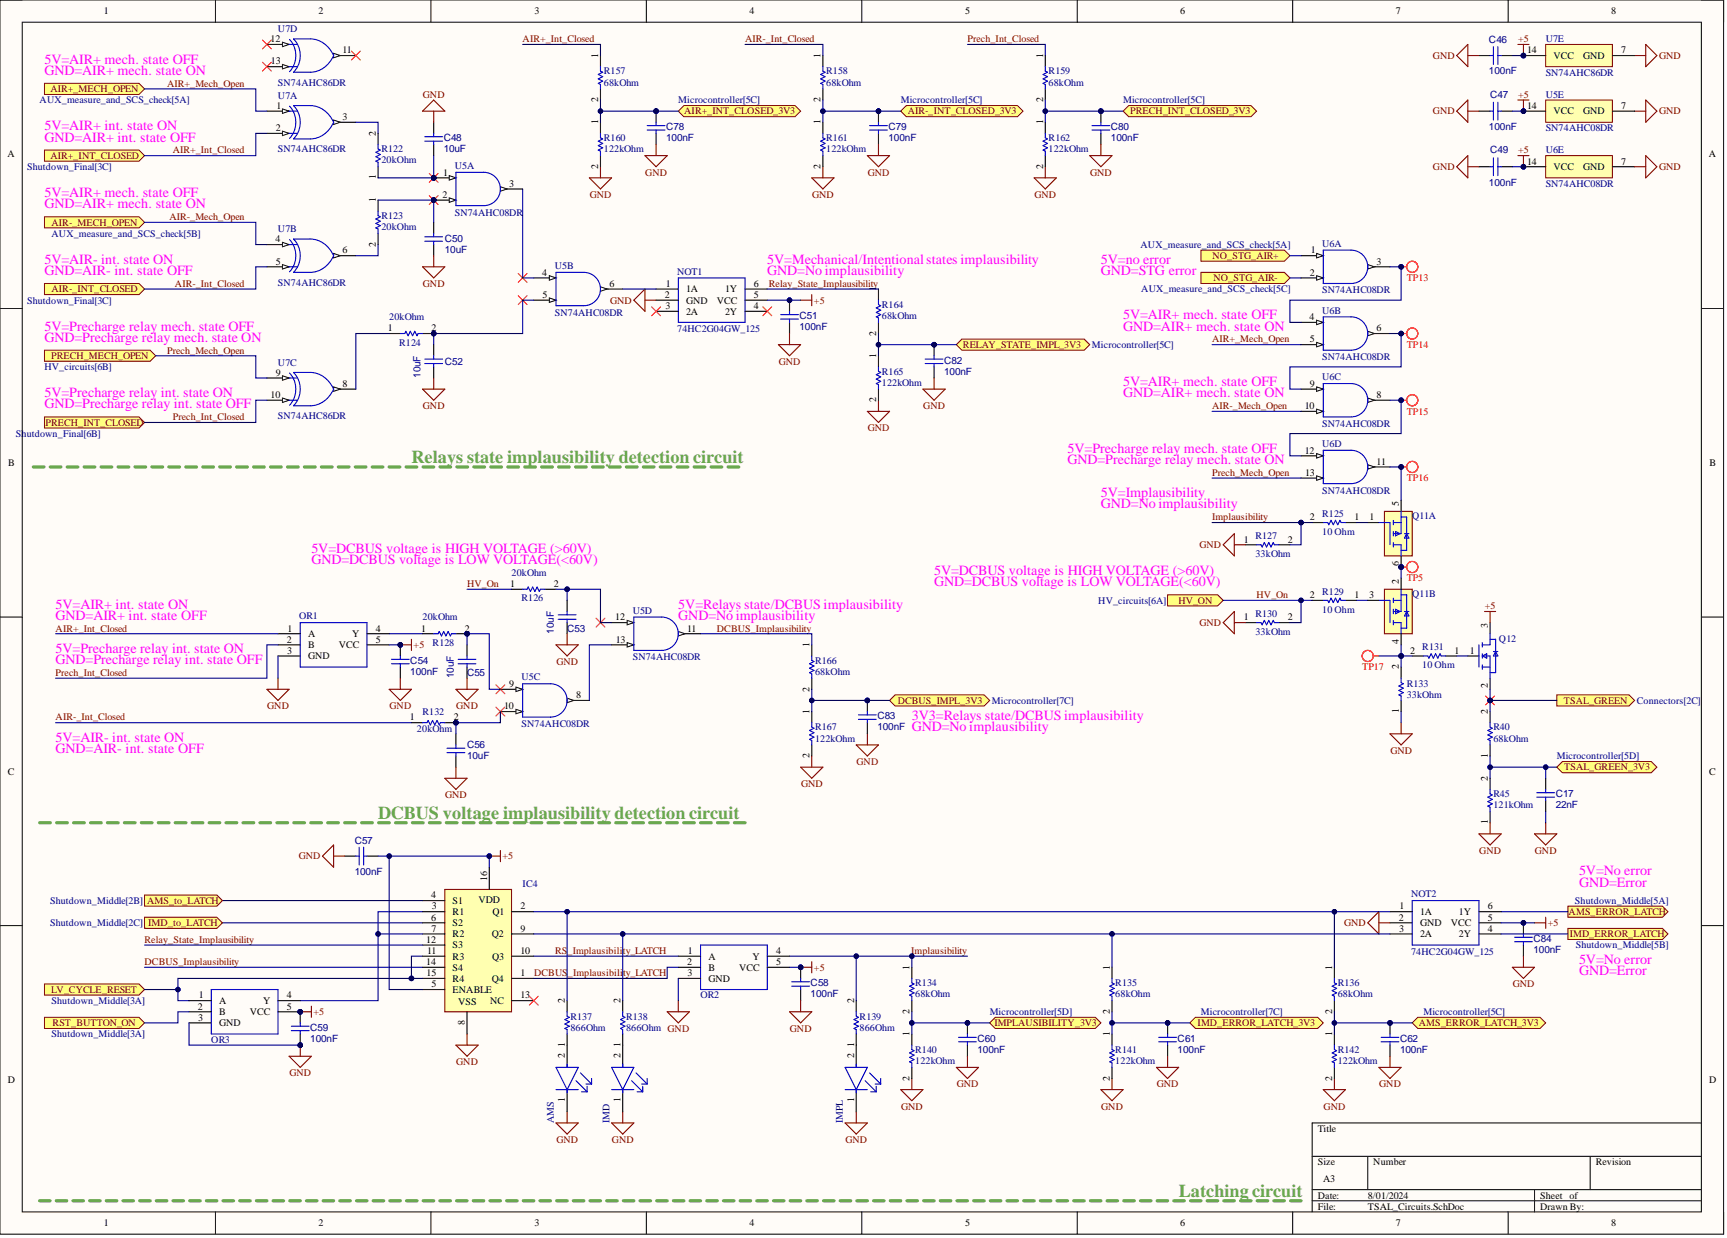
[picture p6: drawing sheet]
<svg xmlns="http://www.w3.org/2000/svg" width="393mm" height="282mm" viewBox="0 0 393 282" stroke-linecap="round" stroke-linejoin="round" font-family="sans-serif">
<defs><g id="words">
<g font-size="4.1" fill="#6aa84f">
<text x="93.7" y="105.4">Relays state implausibility detection circuit</text>
<text x="86.1" y="186.4">DCBUS voltage implausibility detection circuit</text>
<text x="268.5" y="272.5">Latching circuit</text>
</g>
<g font-size="3.2" fill="#f0f">
<text x="10.1" y="14.5">5V=AIR+ mech. state OFF</text>
<text x="10.1" y="17">GND=AIR+ mech. state ON</text>
<text x="10.1" y="29.7">5V=AIR+ int. state ON</text>
<text x="10.1" y="32.2">GND=AIR+ int. state OFF</text>
<text x="10.1" y="44.9">5V=AIR+ mech. state OFF</text>
<text x="10.1" y="47.4">GND=AIR+ mech. state ON</text>
<text x="10.1" y="60.1">5V=AIR- int. state ON</text>
<text x="10.1" y="62.6">GND=AIR- int. state OFF</text>
<text x="174.8" y="60.1">5V=Mechanical/Intentionalstates implausibility</text>
<text x="174.8" y="62.6">GND=No implausibility</text>
<text x="250.7" y="62.6">GND=STG error</text>
<text x="250.7" y="60.1">5V=no error</text>
<text x="10.1" y="75.3">5V=Precharge relay mech. state OFF</text>
<text x="10.1" y="77.8">GND=Precharge relay mech. state ON</text>
<text x="255.8" y="72.7">5V=AIR+ mech. state OFF</text>
<text x="255.8" y="75.3">GND=AIR+ mech. state ON</text>
<text x="255.8" y="87.9">5V=AIR+ mech. state OFF</text>
<text x="10.1" y="90.5">5V=Precharge relay int. state ON</text>
<text x="10.1" y="93">GND=Precharge relay int. state OFF</text>
<text x="255.8" y="90.5">GND=AIR+ mech. state ON</text>
<text x="243.1" y="103.1">5V=Precharge relay mech. state OFF</text>
<text x="243.1" y="105.6">GND=Precharge relay mech. state ON</text>
<text x="250.7" y="113.2">5V=Implausibility</text>
<text x="250.7" y="115.8">GND=No implausibility</text>
<text x="70.9" y="125.9">5V=DCBUS voltage is HIGH VOLTAGE (&gt;60V)</text>
<text x="70.9" y="128.4">GND=DCBUS voltage is LOW VOLTAGE(&lt;60V)</text>
<text x="212.7" y="131">5V=DCBUS voltage is HIGH VOLTAGE (&gt;60V)</text>
<text x="212.7" y="133.5">GND=DCBUS voltage is LOW VOLTAGE(&lt;60V)</text>
<text x="12.7" y="138.6">5V=AIR+ int. state ON</text>
<text x="12.7" y="141.1">GND=AIR+ int. state OFF</text>
<text x="154.5" y="138.6">5V=Relays state/DCBUS implausibility</text>
<text x="154.5" y="141.1">GND=No implausibility</text>
<text x="12.7" y="148.7">5V=Precharge relay int. state ON</text>
<text x="12.7" y="151.2">GND=Precharge relay int. state OFF</text>
<text x="207.7" y="163.9">3V3=Relays state/DCBUS implausibility</text>
<text x="207.7" y="166.4">GND=No implausibility</text>
<text x="12.7" y="168.9">5V=AIR- int. state ON</text>
<text x="12.7" y="171.5">GND=AIR- int. state OFF</text>
<text x="359.6" y="199.3">5V=No error</text>
<text x="359.6" y="201.8">GND=Error</text>
<text x="359.6" y="219.6">5V=No error</text>
<text x="359.6" y="222.1">GND=Error</text>
</g>
<g font-size="2.3">
<text x="23.6" y="3.3">1</text>
<text x="72.5" y="3.3">2</text>
<text x="121.7" y="3.3">3</text>
<text x="170.7" y="3.3">4</text>
<text x="219.8" y="3.3">5</text>
<text x="268.8" y="3.3">6</text>
<text x="317.9" y="3.3">7</text>
<text x="367" y="3.3">8</text>
<text x="61.6" y="9.6">12</text>
<text x="61.7" y="14.7">13</text>
<text x="78" y="12.1">11</text>
<text x="136.3" y="13.2" transform="rotate(-90 136.3 13.2)">1</text>
<text x="186.9" y="13.2" transform="rotate(-90 186.9 13.2)">1</text>
<text x="237.6" y="13.2" transform="rotate(-90 237.6 13.2)">1</text>
<text x="347.8" y="12.1">14</text>
<text x="353.8" y="13.4">VCC</text>
<text x="360.6" y="13.4">GND</text>
<text x="369.3" y="12.1">7</text>
<text x="136.3" y="23.3" transform="rotate(-90 136.3 23.3)">2</text>
<text x="186.9" y="23.3" transform="rotate(-90 186.9 23.3)">2</text>
<text x="237.6" y="23.3" transform="rotate(-90 237.6 23.3)">2</text>
<text x="62.8" y="29.9">2</text>
<text x="63" y="24.8">1</text>
<text x="78" y="27.3">3</text>
<text x="136.3" y="28.3" transform="rotate(-90 136.3 28.3)">1</text>
<text x="186.9" y="28.3" transform="rotate(-90 186.9 28.3)">1</text>
<text x="237.6" y="28.3" transform="rotate(-90 237.6 28.3)">1</text>
<text x="347.8" y="24.8">14</text>
<text x="353.8" y="26.1">VCC</text>
<text x="360.6" y="26.1">GND</text>
<text x="369.3" y="24.8">7</text>
<text x="1.7" y="35.9">A</text>
<text x="85.6" y="30.9" transform="rotate(-90 85.6 30.9)">2</text>
<text x="389.2" y="35.9">A</text>
<text x="85.6" y="40.8" transform="rotate(-90 85.6 40.8)">1</text>
<text x="101" y="40">1</text>
<text x="136.3" y="38.5" transform="rotate(-90 136.3 38.5)">2</text>
<text x="186.9" y="38.5" transform="rotate(-90 186.9 38.5)">2</text>
<text x="237.6" y="38.5" transform="rotate(-90 237.6 38.5)">2</text>
<text x="347.8" y="37.5">14</text>
<text x="353.8" y="38.7">VCC</text>
<text x="360.6" y="38.7">GND</text>
<text x="369.3" y="37.5">7</text>
<text x="85.6" y="46.1" transform="rotate(-90 85.6 46.1)">1</text>
<text x="100.8" y="45.1">2</text>
<text x="116" y="42.5">3</text>
<text x="62.7" y="55.2">4</text>
<text x="78" y="57.7">6</text>
<text x="85.6" y="56.2" transform="rotate(-90 85.6 56.2)">2</text>
<text x="298.5" y="57.7">1</text>
<text x="62.8" y="60.2">5</text>
<text x="123.5" y="62.8">4</text>
<text x="138.8" y="65.3">6</text>
<text x="151.6" y="65.3">1</text>
<text x="171.7" y="65.3">6</text>
<text x="298.4" y="62.8">2</text>
<text x="313.6" y="60.2">3</text>
<text x="123.6" y="67.8">5</text>
<text x="151.5" y="67.8">2</text>
<text x="151.5" y="70.4">3</text>
<text x="156.3" y="66.6">1A</text>
<text x="156.3" y="69.1">GND</text>
<text x="156.3" y="71.6">2A</text>
<text x="163.3" y="69.1">VCC</text>
<text x="165.1" y="71.6">2Y</text>
<text x="165.1" y="66.6">1Y</text>
<text x="171.7" y="70.4">4</text>
<text x="171.7" y="67.8">5</text>
<text x="199.6" y="66.3" transform="rotate(-90 199.6 66.3)">1</text>
<text x="88.3" y="75.4">1</text>
<text x="98.3" y="75.4">2</text>
<text x="199.6" y="76.4" transform="rotate(-90 199.6 76.4)">2</text>
<text x="298.3" y="72.9">4</text>
<text x="298.4" y="78">5</text>
<text x="313.6" y="75.4">6</text>
<text x="199.6" y="81.5" transform="rotate(-90 199.6 81.5)">1</text>
<text x="62.8" y="85.6">9</text>
<text x="78" y="88.1">8</text>
<text x="298.4" y="88.1">9</text>
<text x="61.6" y="90.6">10</text>
<text x="199.6" y="91.6" transform="rotate(-90 199.6 91.6)">2</text>
<text x="297.2" y="93.2">10</text>
<text x="313.6" y="90.6">8</text>
<text x="1.9" y="106.1">B</text>
<text x="297.2" y="103.3">12</text>
<text x="313.6" y="105.8">11</text>
<text x="389.4" y="106.1">B</text>
<text x="297.3" y="108.3">13</text>
<text x="298.4" y="118.5">2</text>
<text x="308.5" y="118.5">1</text>
<text x="311.9" y="118.5">1</text>
<text x="315.8" y="119.7">G1</text>
<text x="318.6" y="115.2" transform="rotate(-90 318.6 115.2)">5</text>
<text x="283.3" y="123.5">1</text>
<text x="293.3" y="123.5">2</text>
<text x="319.9" y="124.8" transform="rotate(-90 319.9 124.8)">D1</text>
<text x="319.9" y="120.3" transform="rotate(-90 319.9 120.3)">S1</text>
<text x="318.6" y="128.8" transform="rotate(-90 318.6 128.8)">6</text>
<text x="116.2" y="133.7">1</text>
<text x="126.1" y="133.7">2</text>
<text x="298.4" y="136.2">2</text>
<text x="308.5" y="136.2">1</text>
<text x="311.9" y="136.2">3</text>
<text x="318.6" y="132.9" transform="rotate(-90 318.6 132.9)">2</text>
<text x="65.5" y="143.8">1</text>
<text x="85.6" y="143.8">4</text>
<text x="95.9" y="143.8">1</text>
<text x="105.9" y="143.8">2</text>
<text x="140.1" y="141.3">12</text>
<text x="156.5" y="143.8">11</text>
<text x="283.3" y="141.3">1</text>
<text x="293.3" y="141.3">2</text>
<text x="338.9" y="143" transform="rotate(-90 338.9 143)">3</text>
<text x="65.3" y="146.3">2</text>
<text x="65.4" y="148.8">3</text>
<text x="70.2" y="145">A</text>
<text x="70.2" y="147.6">B</text>
<text x="77.2" y="147.6">VCC</text>
<text x="80.2" y="145">Y</text>
<text x="85.6" y="146.3">5</text>
<text x="140.2" y="146.3">13</text>
<text x="184.4" y="147.3" transform="rotate(-90 184.4 147.3)">1</text>
<text x="318.6" y="146.7" transform="rotate(-90 318.6 146.7)">4</text>
<text x="321.1" y="148.8">2</text>
<text x="331.3" y="148.8">1</text>
<text x="334.7" y="148.8">1</text>
<text x="70.2" y="150.1">GND</text>
<text x="318.6" y="152.4" transform="rotate(-90 318.6 152.4)">2</text>
<text x="114.8" y="161.5">10</text>
<text x="116" y="156.4">9</text>
<text x="131.2" y="159">8</text>
<text x="184.4" y="157.5" transform="rotate(-90 184.4 157.5)">2</text>
<text x="338.9" y="156.7" transform="rotate(-90 338.9 156.7)">2</text>
<text x="93.4" y="164">1</text>
<text x="103.3" y="164">2</text>
<text x="184.4" y="162.5" transform="rotate(-90 184.4 162.5)">1</text>
<text x="318.6" y="162.3" transform="rotate(-90 318.6 162.3)">1</text>
<text x="338.9" y="162.5" transform="rotate(-90 338.9 162.5)">2</text>
<text x="184.4" y="172.6" transform="rotate(-90 184.4 172.6)">2</text>
<text x="338.9" y="172.5" transform="rotate(-90 338.9 172.5)">1</text>
<text x="1.8" y="176.4">C</text>
<text x="338.9" y="177.7" transform="rotate(-90 338.9 177.7)">2</text>
<text x="389.3" y="176.4">C</text>
<text x="338.9" y="187.7" transform="rotate(-90 338.9 187.7)">1</text>
<text x="110.9" y="200.5" transform="rotate(-90 110.9 200.5)">16</text>
<text x="98.2" y="204.5">4</text>
<text x="98.2" y="209.6">6</text>
<text x="98.4" y="207.1">3</text>
<text x="103.1" y="208.3">R1</text>
<text x="103.1" y="205.8">S1</text>
<text x="109" y="205.6">VDD</text>
<text x="112.2" y="208.3">Q1</text>
<text x="118.5" y="207.1">2</text>
<text x="318.6" y="209.6">2</text>
<text x="318.8" y="207.1">1</text>
<text x="323.4" y="208.3">1A</text>
<text x="332.3" y="208.3">1Y</text>
<text x="338.9" y="209.6">5</text>
<text x="338.9" y="207.1">6</text>
<text x="97.1" y="214.7">12</text>
<text x="98.3" y="212.1">7</text>
<text x="103.1" y="210.9">S2</text>
<text x="103.1" y="213.4">R2</text>
<text x="103.1" y="215.9">S3</text>
<text x="112" y="213.4">Q2</text>
<text x="118.5" y="212.1">9</text>
<text x="318.7" y="212.1">3</text>
<text x="323.4" y="210.9">GND</text>
<text x="323.4" y="213.4">2A</text>
<text x="330.4" y="210.9">VCC</text>
<text x="332.3" y="213.4">2Y</text>
<text x="338.9" y="212.1">4</text>
<text x="97.1" y="219.7">14</text>
<text x="97.3" y="217.2">11</text>
<text x="103.1" y="221">S4</text>
<text x="103.1" y="218.5">R3</text>
<text x="112.1" y="218.5">Q3</text>
<text x="118.5" y="217.2">10</text>
<text x="156.5" y="219.7">2</text>
<text x="156.7" y="217.2">1</text>
<text x="161.3" y="218.5">A</text>
<text x="161.3" y="221">B</text>
<text x="168.3" y="221">VCC</text>
<text x="171.4" y="218.5">Y</text>
<text x="176.8" y="217.2">4</text>
<text x="176.8" y="219.7">5</text>
<text x="207.2" y="220.7" transform="rotate(-90 207.2 220.7)">1</text>
<text x="252.8" y="220.7" transform="rotate(-90 252.8 220.7)">1</text>
<text x="303.4" y="220.7" transform="rotate(-90 303.4 220.7)">1</text>
<text x="45.3" y="227.3">1</text>
<text x="65.3" y="227.3">4</text>
<text x="97.2" y="222.3">15</text>
<text x="98.3" y="224.8">5</text>
<text x="103.1" y="226.1">ENABLE</text>
<text x="103.1" y="223.5">R4</text>
<text x="112" y="223.5">Q4</text>
<text x="118.5" y="222.3">1</text>
<text x="118.5" y="227.3">13</text>
<text x="156.6" y="222.3">3</text>
<text x="161.3" y="223.5">GND</text>
<text x="45.1" y="229.9">2</text>
<text x="45.2" y="232.4">3</text>
<text x="49.9" y="228.6">A</text>
<text x="49.9" y="231.1">B</text>
<text x="49.9" y="233.7">GND</text>
<text x="56.9" y="231.1">VCC</text>
<text x="59.9" y="228.6">Y</text>
<text x="65.3" y="229.9">5</text>
<text x="104.3" y="228.8">VSS</text>
<text x="105.9" y="233.4" transform="rotate(-90 105.9 233.4)">8</text>
<text x="111.6" y="228.6">NC</text>
<text x="128.7" y="228.3" transform="rotate(-90 128.7 228.3)">2</text>
<text x="141.3" y="228.3" transform="rotate(-90 141.3 228.3)">2</text>
<text x="194.5" y="228.3" transform="rotate(-90 194.5 228.3)">2</text>
<text x="207.2" y="230.9" transform="rotate(-90 207.2 230.9)">2</text>
<text x="252.8" y="230.9" transform="rotate(-90 252.8 230.9)">2</text>
<text x="303.4" y="230.9" transform="rotate(-90 303.4 230.9)">2</text>
<text x="128.7" y="238.3" transform="rotate(-90 128.7 238.3)">1</text>
<text x="141.3" y="238.3" transform="rotate(-90 141.3 238.3)">1</text>
<text x="194.5" y="238.3" transform="rotate(-90 194.5 238.3)">1</text>
<text x="207.2" y="235.9" transform="rotate(-90 207.2 235.9)">1</text>
<text x="252.8" y="235.9" transform="rotate(-90 252.8 235.9)">1</text>
<text x="303.4" y="235.9" transform="rotate(-90 303.4 235.9)">1</text>
<text x="128.7" y="241" transform="rotate(-90 128.7 241)">2</text>
<text x="141.3" y="241" transform="rotate(-90 141.3 241)">2</text>
<text x="194.5" y="241" transform="rotate(-90 194.5 241)">2</text>
<text x="1.8" y="246.6">D</text>
<text x="128.7" y="251" transform="rotate(-90 128.7 251)">1</text>
<text x="141.3" y="251" transform="rotate(-90 141.3 251)">1</text>
<text x="194.5" y="251" transform="rotate(-90 194.5 251)">1</text>
<text x="207.2" y="246.1" transform="rotate(-90 207.2 246.1)">2</text>
<text x="252.8" y="246.1" transform="rotate(-90 252.8 246.1)">2</text>
<text x="303.4" y="246.1" transform="rotate(-90 303.4 246.1)">2</text>
<text x="389.3" y="246.6">D</text>
<text x="300.1" y="257.7">Title</text>
<text x="300.1" y="265.3">Size</text>
<text x="301.4" y="269.1">A3</text>
<text x="312.8" y="265.3">Number</text>
<text x="363.4" y="265.3">Revision</text>
<text x="300.1" y="272.9">Date:</text>
<text x="300.1" y="275.4">File:</text>
<text x="311.5" y="272.9">8/01/2024</text>
<text x="311.5" y="275.4">TSAL_Circuits.SchDoc</text>
<text x="350.8" y="272.9">Sheet of</text>
<text x="350.8" y="275.4">Drawn By:</text>
<text x="23.6" y="279.2">1</text>
<text x="72.5" y="279.2">2</text>
<text x="121.7" y="279.2">3</text>
<text x="170.7" y="279.2">4</text>
<text x="219.8" y="279.2">5</text>
<text x="268.8" y="279.2">6</text>
<text x="317.9" y="279.2">7</text>
<text x="367" y="279.2">8</text>
</g>
<g font-size="2.3" fill="#000080">
<text x="63.3" y="7.3">U7D</text>
<text x="339.1" y="9.9">C46</text>
<text x="352" y="9.6">U7E</text>
<text x="137.5" y="17">R157</text>
<text x="188.2" y="17">R158</text>
<text x="238.8" y="17">R159</text>
<text x="339.1" y="17">100nF</text>
<text x="352" y="17.2">SN74AHC86DR</text>
<text x="9" y="23.5">AUX_measure_and_SCS_check[5A]</text>
<text x="63.3" y="22.5">U7A</text>
<text x="63.3" y="19.5">SN74AHC86DR</text>
<text x="137.5" y="19.5">68kOhm</text>
<text x="154.5" y="23.5">Microcontroller[5C]</text>
<text x="188.2" y="19.5">68kOhm</text>
<text x="205.2" y="23.5">Microcontroller[5C]</text>
<text x="238.8" y="19.5">68kOhm</text>
<text x="255.8" y="23.5">Microcontroller[5C]</text>
<text x="339.4" y="22.3">C47</text>
<text x="352" y="22.3">U5E</text>
<text x="151.7" y="29.6">C78</text>
<text x="202.4" y="29.6">C79</text>
<text x="253" y="29.6">C80</text>
<text x="339.1" y="29.6">100nF</text>
<text x="352" y="29.9">SN74AHC08DR</text>
<text x="63.3" y="34.7">SN74AHC86DR</text>
<text x="86.9" y="34.7">R122</text>
<text x="101.1" y="32.1">C48</text>
<text x="101.1" y="34.7">10uF</text>
<text x="137.5" y="32.1">R160</text>
<text x="137.5" y="34.7">122kOhm</text>
<text x="151.7" y="32.1">100nF</text>
<text x="188.2" y="32.1">R161</text>
<text x="188.2" y="34.7">122kOhm</text>
<text x="202.4" y="32.1">100nF</text>
<text x="238.8" y="32.1">R162</text>
<text x="238.8" y="34.7">122kOhm</text>
<text x="253" y="32.1">100nF</text>
<text x="339.4" y="34.9">C49</text>
<text x="352" y="34.9">U6E</text>
<text x="6.2" y="38.7">Shutdown_Final[3C]</text>
<text x="86.9" y="37.2">20kOhm</text>
<text x="103.6" y="38.5">U5A</text>
<text x="339.1" y="42.3">100nF</text>
<text x="352" y="42.5">SN74AHC08DR</text>
<text x="11.7" y="53.9">AUX_measure_and_SCS_check[5B]</text>
<text x="63.3" y="52.9">U7B</text>
<text x="86.9" y="49.9">R123</text>
<text x="86.9" y="52.4">20kOhm</text>
<text x="103.6" y="49.1">SN74AHC08DR</text>
<text x="101.3" y="55.2">C50</text>
<text x="101.3" y="57.7">10uF</text>
<text x="259.8" y="56.4">AUX_measure_and_SCS_check[5A]</text>
<text x="301.1" y="56.2">U6A</text>
<text x="63.3" y="65.1">SN74AHC86DR</text>
<text x="126.4" y="61.3">U5B</text>
<text x="154.2" y="62.5">NOT1</text>
<text x="6.2" y="69.1">Shutdown_Final[3C]</text>
<text x="126.4" y="71.9">SN74AHC08DR</text>
<text x="200.8" y="70.1">R164</text>
<text x="259.9" y="66.6">AUX_measure_and_SCS_check[5C]</text>
<text x="301.1" y="66.8">SN74AHC08DR</text>
<text x="301.1" y="71.4">U6B</text>
<text x="88.6" y="72.9">20kOhm</text>
<text x="154.2" y="75.7">74HC2G04GW_125</text>
<text x="182.1" y="72.6">C51</text>
<text x="182.1" y="75.2">100nF</text>
<text x="200.8" y="72.6">68kOhm</text>
<text x="63.3" y="83.3">U7C</text>
<text x="90.9" y="78.7">R124</text>
<text x="101.3" y="83">C52</text>
<text x="215" y="82.8">C82</text>
<text x="248.7" y="79.2">Microcontroller[5C]</text>
<text x="301.1" y="82">SN74AHC08DR</text>
<text x="10.1" y="84.3">HV_circuits[6B]</text>
<text x="95.7" y="86.1" transform="rotate(-90 95.7 86.1)">10uF</text>
<text x="200.8" y="85.3">R165</text>
<text x="200.8" y="87.8">122kOhm</text>
<text x="215" y="85.3">100nF</text>
<text x="301.1" y="86.6">U6C</text>
<text x="63.3" y="95.4">SN74AHC86DR</text>
<text x="3.6" y="99.5">Shutdown_Final[6B]</text>
<text x="301.1" y="97.2">SN74AHC08DR</text>
<text x="301.1" y="101.8">U6D</text>
<text x="301.1" y="112.4">SN74AHC08DR</text>
<text x="301.1" y="117.7">R125</text>
<text x="321.7" y="118.2">Q11A</text>
<text x="285.9" y="122.8">R127</text>
<text x="301.1" y="121.8">10 Ohm</text>
<text x="116.5" y="131.1">20kOhm</text>
<text x="285.9" y="126.8">33kOhm</text>
<text x="118.8" y="136.9">R126</text>
<text x="250.1" y="137.5">HV_circuits[6A]</text>
<text x="301.1" y="135.4">R129</text>
<text x="321.7" y="135.9">Q11B</text>
<text x="68.1" y="141">OR1</text>
<text x="96.2" y="141.3">20kOhm</text>
<text x="129.2" y="143.8">C53</text>
<text x="144.1" y="139.7">U5D</text>
<text x="285.9" y="140.5">R130</text>
<text x="301.1" y="139.5">10 Ohm</text>
<text x="98.5" y="147.1">R128</text>
<text x="126.1" y="144.3" transform="rotate(-90 126.1 144.3)">10uF</text>
<text x="285.9" y="144.5">33kOhm</text>
<text x="323.9" y="148.1">R131</text>
<text x="341.4" y="146.1">Q12</text>
<text x="93.5" y="151.1">C54</text>
<text x="93.5" y="153.7">100nF</text>
<text x="103.3" y="154.4" transform="rotate(-90 103.3 154.4)">10uF</text>
<text x="106.4" y="153.9">C55</text>
<text x="118.8" y="154.9">U5C</text>
<text x="144.1" y="150.4">SN74AHC08DR</text>
<text x="185.6" y="151.1">R166</text>
<text x="185.6" y="153.7">68kOhm</text>
<text x="323.9" y="152.1">10 Ohm</text>
<text x="225.9" y="160.2">Microcontroller[7C]</text>
<text x="320.4" y="156.4">R133</text>
<text x="320.4" y="159">33kOhm</text>
<text x="372.8" y="160.2">Connectors[2C]</text>
<text x="95" y="166.6">20kOhm</text>
<text x="96.2" y="162.8">R132</text>
<text x="118.8" y="165.6">SN74AHC08DR</text>
<text x="185.6" y="166.3">R167</text>
<text x="199.8" y="163.8">C83</text>
<text x="199.8" y="166.3">100nF</text>
<text x="340.1" y="166.3">R40</text>
<text x="106.4" y="170.4">C56</text>
<text x="106.4" y="172.9">10uF</text>
<text x="185.6" y="168.8">122kOhm</text>
<text x="340.1" y="168.8">68kOhm</text>
<text x="354.6" y="172.9">Microcontroller[5D]</text>
<text x="340.1" y="181.5">R45</text>
<text x="340.1" y="184">121kOhm</text>
<text x="354.3" y="181.5">C17</text>
<text x="354.3" y="184">22nF</text>
<text x="80.8" y="192.1">C57</text>
<text x="80.8" y="199.2">100nF</text>
<text x="119" y="202">IC4</text>
<text x="11.4" y="205.8">Shutdown_Middle[2B]</text>
<text x="321.4" y="204.3">NOT2</text>
<text x="358.7" y="205.8">Shutdown_Middle[5A]</text>
<text x="11.4" y="210.9">Shutdown_Middle[2C]</text>
<text x="349.3" y="214.4">C84</text>
<text x="358.9" y="215.9">Shutdown_Middle[5B]</text>
<text x="321.4" y="217.5">74HC2G04GW_125</text>
<text x="349.3" y="216.9">100nF</text>
<text x="159.6" y="227.3">OR2</text>
<text x="184.6" y="224.5">C58</text>
<text x="184.6" y="227.1">100nF</text>
<text x="208.4" y="224.5">R134</text>
<text x="208.4" y="227.1">68kOhm</text>
<text x="254" y="224.5">R135</text>
<text x="254" y="227.1">68kOhm</text>
<text x="304.7" y="224.5">R136</text>
<text x="304.7" y="227.1">68kOhm</text>
<text x="11.7" y="228.6">Shutdown_Middle[3A]</text>
<text x="129.9" y="232.1">R137</text>
<text x="142.6" y="232.1">R138</text>
<text x="195.8" y="232.1">R139</text>
<text x="225.4" y="231.1">Microcontroller[5D]</text>
<text x="273.5" y="231.1">Microcontroller[7C]</text>
<text x="324.2" y="231.1">Microcontroller[5C]</text>
<text x="11.7" y="236.2">Shutdown_Middle[3A]</text>
<text x="48.1" y="237.5">OR3</text>
<text x="70.7" y="234.7">C59</text>
<text x="70.7" y="237.2">100nF</text>
<text x="129.9" y="234.7">866Ohm</text>
<text x="142.6" y="234.7">866Ohm GND</text>
<text x="195.8" y="234.7">866Ohm</text>
<text x="208.4" y="239.7">R140</text>
<text x="222.6" y="237.2">C60</text>
<text x="222.6" y="239.7">100nF</text>
<text x="254" y="239.7">R141</text>
<text x="268.2" y="237.2">C61</text>
<text x="268.2" y="239.7">100nF</text>
<text x="304.7" y="239.7">R142</text>
<text x="318.9" y="237.2">C62</text>
<text x="318.9" y="239.7">100nF</text>
<text x="208.4" y="242.3">122kOhm</text>
<text x="254" y="242.3">122kOhm</text>
<text x="304.7" y="242.3">122kOhm</text>
<text x="126.1" y="255.7" transform="rotate(-90 126.1 255.7)">AMS</text>
<text x="138.8" y="255.7" transform="rotate(-90 138.8 255.7)">IMD</text>
<text x="192" y="255.7" transform="rotate(-90 192 255.7)">IMPL</text>
</g>
<g font-size="2.3" fill="#800000">
<text x="119" y="9.6">AIR+_Int_Closed</text>
<text x="169.7" y="9.6">AIR-_Int_Closed</text>
<text x="220.3" y="9.6">Prech_Int_Closed</text>
<text x="345.8" y="9.6">+5</text>
<text x="326.4" y="13.4">GND</text>
<text x="377.9" y="13.4">GND</text>
<text x="11.5" y="21">AIR+_MECH_OPEN</text>
<text x="38.1" y="19.7">AIR+_Mech_Open</text>
<text x="96.3" y="22.3">GND</text>
<text x="345.8" y="22.3">+5</text>
<text x="155.8" y="26.1">AIR+_INT_CLOSED_3V3</text>
<text x="206.8" y="26.1">AIR-_INT_CLOSED_3V3</text>
<text x="257.4" y="26.1">PRECH_INT_CLOSED_3V3</text>
<text x="326.4" y="26.1">GND</text>
<text x="377.9" y="26.1">GND</text>
<text x="39.3" y="34.9">AIR+_Int_Closed</text>
<text x="345.8" y="34.9">+5</text>
<text x="11.5" y="36.2">AIR+_INT_CLOSED</text>
<text x="147" y="40">GND</text>
<text x="197.6" y="40">GND</text>
<text x="248.3" y="40">GND</text>
<text x="326.4" y="38.7">GND</text>
<text x="377.9" y="38.7">GND</text>
<text x="134.3" y="45.1">GND</text>
<text x="185" y="45.1">GND</text>
<text x="235.6" y="45.1">GND</text>
<text x="11.7" y="51.4">AIR-_MECH_OPEN</text>
<text x="38.6" y="50.1">AIR-_Mech_Open</text>
<text x="276.2" y="59">NO_STG_AIR+</text>
<text x="39.8" y="65.3">AIR-_Int_Closed</text>
<text x="96.3" y="65.3">GND</text>
<text x="175.1" y="65.3">Relay_State_Implausibility</text>
<text x="276.4" y="64">NO_STG_AIR-</text>
<text x="11.7" y="66.6">AIR-_INT_CLOSED</text>
<text x="139" y="69.1">GND</text>
<text x="185.4" y="69.1">+5</text>
<text x="276.1" y="78">AIR+_Mech_Open</text>
<text x="11.7" y="81.8">PRECH_MECH_OPEN</text>
<text x="38.1" y="80.5">Prech_Mech_Open</text>
<text x="177.4" y="83">GND</text>
<text x="219.3" y="79.2">RELAY_STATE_IMPL_3V3</text>
<text x="39.3" y="95.7">Prech_Int_Closed</text>
<text x="96.3" y="93.2">GND</text>
<text x="210.3" y="93.2">GND</text>
<text x="276.1" y="93.2">AIR-_Mech_Open</text>
<text x="10.4" y="96.9">PRECH_INT_CLOSED</text>
<text x="197.6" y="98.2">GND</text>
<text x="276.1" y="108.3">Prech_Mech_Open</text>
<text x="276.1" y="118.5">Implausibility</text>
<text x="273.2" y="124.8">GND</text>
<text x="106.4" y="133.7">HV_On</text>
<text x="268.4" y="137.5">HV_ON</text>
<text x="286.2" y="136.2">HV_On</text>
<text x="12.7" y="143.8">AIR+_Int_Closed</text>
<text x="163.3" y="143.8">DCBUS_Implausibility</text>
<text x="273.2" y="142.5">GND</text>
<text x="338.2" y="138.7">+5</text>
<text x="94.2" y="147.6">+5</text>
<text x="12.7" y="153.9">Prech_Int_Closed</text>
<text x="126.7" y="151.4">GND</text>
<text x="60.9" y="161.5">GND</text>
<text x="88.7" y="161.5">GND</text>
<text x="103.9" y="161.5">GND</text>
<text x="204.5" y="160.2">DCBUS_IMPL_3V3</text>
<text x="356.2" y="160.2">TSAL_GREEN</text>
<text x="12.7" y="164">AIR-_Int_Closed</text>
<text x="316.7" y="171.6">GND</text>
<text x="182.4" y="179.2">GND</text>
<text x="195.1" y="174.2">GND</text>
<text x="356.3" y="175.4">TSAL_GREEN_3V3</text>
<text x="101.4" y="181.8">GND</text>
<text x="68" y="195.7">GND</text>
<text x="114.5" y="195.7">+5</text>
<text x="336.9" y="194.4">GND</text>
<text x="349.6" y="194.4">GND</text>
<text x="33.5" y="205.8">AMS_to_LATCH</text>
<text x="357.3" y="208.3">AMS_ERROR_LATCH</text>
<text x="32.9" y="214.7">Relay_State_Implausibility</text>
<text x="33.8" y="210.9">IMD_to_LATCH</text>
<text x="306.1" y="210.9">GND</text>
<text x="352.6" y="210.9">+5</text>
<text x="357.5" y="213.4">IMD_ERROR_LATCH</text>
<text x="32.9" y="219.7">DCBUS_Implausibility</text>
<text x="126.5" y="217.2">RS_Implausibili</text>
<text x="141.8" y="217.2">t</text>
<text x="142.5" y="217.2">y_LATCH</text>
<text x="185.4" y="221">+5</text>
<text x="207.5" y="217.2">Implausibility</text>
<text x="11.7" y="226.1">LV_CYCLE_RESET</text>
<text x="121.7" y="222.3">DCBUS_Implausibili</text>
<text x="141.9" y="222.3">ty_LATCH</text>
<text x="344.5" y="224.8">GND</text>
<text x="12" y="233.7">RST_BUTTON_ON</text>
<text x="71.4" y="231.1">+5</text>
<text x="226.5" y="233.7">IMPLAUSIBILITY_3V3</text>
<text x="272.8" y="233.7">IMD_ERROR_LATCH_3V3</text>
<text x="323.2" y="233.7">AMS_ERROR_LATCH_3V3</text>
<text x="179.9" y="234.9">GND</text>
<text x="65.9" y="245">GND</text>
<text x="103.9" y="242.5">GND</text>
<text x="217.9" y="247.6">GND</text>
<text x="263.5" y="247.6">GND</text>
<text x="314.1" y="247.6">GND</text>
<text x="205.2" y="252.6">GND</text>
<text x="250.8" y="252.6">GND</text>
<text x="301.5" y="252.6">GND</text>
<text x="126.7" y="260.2">GND</text>
<text x="139.4" y="260.2">GND</text>
<text x="192.6" y="260.2">GND</text>
</g>
<g font-size="2.3" fill="#f00">
<text x="320.4" y="64">TP13</text>
<text x="320.4" y="79.2">TP14</text>
<text x="320.4" y="94.4">TP15</text>
<text x="320.4" y="109.6">TP16</text>
<text x="320.4" y="132.4">TP5</text>
<text x="310.3" y="152.6">TP17</text>
</g>
</g></defs>
<path d="M0 0h392.6v281h-392.6z" fill-rule="evenodd" fill="#fffcf8"/>
<path d="M0 0h392.6v281h-392.6z" fill="none" stroke="#000" stroke-width=".23"/>
<path d="M5.1 5.1h382.4v270.8h-382.4z" fill-rule="evenodd" fill="#fffcf8"/>
<g fill="none" stroke="#000" stroke-width=".23">
<path d="M0 0h5.1M49.1 0v5.1M98.1 0v5.1M147.2 0v5.1M196.3 0v5.1M245.4 0v5.1M294.4 0v5.1M343.5 0v5.1M387.5 0h5.1v5.1M5.1 5.1h382.4v270.8h-382.4zM0 70.2h5.1M387.5 70.2h5.1"/>
<path d="M0 140.5h5.1M387.5 140.5h5.1M0 210.7h5.1M387.5 210.7h5.1M387.5 255.7h-88.6v20.2M49.1 275.9v5.1M98.1 275.9v5.1M147.2 275.9v5.1M196.3 275.9v5.1M245.4 275.9v5.1M294.4 275.9v5.1M298.9 263.3h88.6"/>
<path d="M298.9 270.9h88.6M298.9 273.4h88.6M311.5 263.3v7.6M343.5 275.9v5.1M349.5 270.9v5M362.2 263.3v7.6M392.6 275.9v5.1"/>
</g>
<path d="M10.1 19h21.6l1.2 1.2-1.2 1.3h-21.6z" fill-rule="evenodd" fill="#ffff80"/>
<path d="M10.1 19h21.6l1.2 1.2-1.2 1.3h-21.6z" fill="none" stroke="#800000" stroke-width=".23"/>
<path d="M10.1 49.4h21.6l1.2 1.2-1.2 1.3h-21.6z" fill-rule="evenodd" fill="#ffff80"/>
<path d="M10.1 49.4h21.6l1.2 1.2-1.2 1.3h-21.6z" fill="none" stroke="#800000" stroke-width=".23"/>
<path d="M10.1 64.5h21.6l1.2 1.3-1.2 1.3h-21.6z" fill-rule="evenodd" fill="#ffff80"/>
<path d="M10.1 64.5h21.6l1.2 1.3-1.2 1.3h-21.6z" fill="none" stroke="#800000" stroke-width=".23"/>
<path d="M10.1 34.2h21.6l1.2 1.2-1.2 1.3h-21.6z" fill-rule="evenodd" fill="#ffff80"/>
<path d="M10.1 34.2h21.6l1.2 1.2-1.2 1.3h-21.6z" fill="none" stroke="#800000" stroke-width=".23"/>
<path d="M10.1 79.7h24.1l1.3 1.3-1.3 1.3h-24.1z" fill-rule="evenodd" fill="#ffff80"/>
<path d="M10.1 79.7h24.1l1.3 1.3-1.3 1.3h-24.1z" fill="none" stroke="#800000" stroke-width=".23"/>
<path d="M10.1 94.9h21.6l1.2 1.3-1.2 1.3h-21.6z" fill-rule="evenodd" fill="#ffff80"/>
<path d="M10.1 94.9h21.6l1.2 1.3-1.2 1.3h-21.6z" fill="none" stroke="#800000" stroke-width=".23"/>
<path d="M345.7 10.1h2.5M347 10.1v2.5M372.3 12.6h2.5M374.8 10.1l2.6 2.5-2.6 2.6z" fill="none" stroke="#800000" stroke-width=".25"/>
<circle cx="347" cy="12.7" r=".51" fill="#000080"/>
<circle cx="347" cy="12.7" r=".51" fill="none" stroke="#000080" stroke-width=".23"/>
<path d="M336.9 12.6h2.5M341.9 12.6h2.5M63.3 144.3h5.1M63.3 146.8h5.1M63.3 149.4h5.1M83.6 144.3h5M83.6 146.8h5" fill="none" stroke="#000" stroke-width=".25"/>
<path d="M339.4 12.6h.7M340.1 10.6v4.1M341.2 10.6v4.1M341.2 12.6h.7M68.4 141.8h15.2v10.1h-15.2z" fill="none" stroke="#00f" stroke-width=".25"/>
<path d="M331.8 12.6l2.5-2.5v5.1zM334.3 12.6h2.6M91.2 146.8h2.5M93.7 145.6v2.5" fill="none" stroke="#800000" stroke-width=".25"/>
<circle cx="91.2" cy="146.8" r=".51" fill="#000080"/>
<circle cx="91.2" cy="146.8" r=".51" fill="none" stroke="#000080" stroke-width=".23"/>
<circle cx="91.2" cy="146.8" r=".51" fill="#000080"/>
<circle cx="91.2" cy="146.8" r=".51" fill="none" stroke="#000080" stroke-width=".23"/>
<path d="M91.2 146.8v2.6M91.2 151.9v2.5" fill="none" stroke="#000" stroke-width=".25"/>
<circle cx="91.2" cy="146.8" r=".51" fill="#000080"/>
<circle cx="91.2" cy="146.8" r=".51" fill="none" stroke="#000080" stroke-width=".23"/>
<path d="M89.2 150.1h4M89.2 151.1h4M91.2 149.4v.7M91.2 151.1v.8" fill="none" stroke="#00f" stroke-width=".25"/>
<path d="M60.8 156.9h5.1l-2.6 2.6zM63.3 154.4v2.5M88.6 156.9h5.1l-2.5 2.6zM91.2 154.4v2.5" fill="none" stroke="#800000" stroke-width=".25"/>
<circle cx="347" cy="12.7" r=".51" fill="#000080"/>
<circle cx="347" cy="12.7" r=".51" fill="none" stroke="#000080" stroke-width=".23"/>
<path d="M352 10.1h15.2v5.1h-15.2z" fill-rule="evenodd" fill="#ffffb0"/>
<path d="M352 10.1h15.2v5.1h-15.2z" fill="none" stroke="#800000" stroke-width=".23"/>
<path d="M347 12.6h5" fill="none" stroke="#000" stroke-width=".25"/>
<circle cx="347" cy="12.7" r=".51" fill="#000080"/>
<circle cx="347" cy="12.7" r=".51" fill="none" stroke="#000080" stroke-width=".23"/>
<path d="M367.2 12.6h5.1" fill="none" stroke="#000" stroke-width=".25"/>
<path d="M345.7 22.8h2.5M347 22.8v2.5" fill="none" stroke="#800000" stroke-width=".25"/>
<circle cx="347" cy="25.3" r=".51" fill="#000080"/>
<circle cx="347" cy="25.3" r=".51" fill="none" stroke="#000080" stroke-width=".23"/>
<path d="M336.9 25.3h2.5M341.9 25.3h2.5" fill="none" stroke="#000" stroke-width=".25"/>
<path d="M339.4 25.3h.7M340.1 23.3v4M341.2 23.3v4M341.2 25.3h.7" fill="none" stroke="#00f" stroke-width=".25"/>
<path d="M331.8 25.3l2.5-2.5v5zM334.3 25.3h2.6M372.3 25.3h2.5M374.8 22.8l2.6 2.5-2.6 2.5z" fill="none" stroke="#800000" stroke-width=".25"/>
<g fill="none" stroke="#6aa84f" stroke-width=".76">
<path d="M7.6 106.3h2.4M11.5 106.3h2.4M15.3 106.3h2.4M19.2 106.3h2.4M23 106.3h2.4M26.9 106.3h2.4M30.8 106.3h2.4M34.6 106.3h2.4M38.5 106.3h2.4M42.3 106.3h2.4M46.2 106.3h2.4M50.1 106.3h2.4"/>
<path d="M53.9 106.3h2.4M57.8 106.3h2.4M61.6 106.3h2.4M65.5 106.3h2.4M69.3 106.3h2.5M73.2 106.3h2.4M77.1 106.3h2.4M80.9 106.3h2.4M84.8 106.3h2.4M88.6 106.3h2.5M92.5 106.3h2.4M96.4 106.3h2.4"/>
<path d="M100.2 106.3h2.4M104.1 106.3h2.4M107.9 106.3h2.5M111.8 106.3h2.4M115.7 106.3h2.4M119.5 106.3h2.4M123.4 106.3h2.4M127.2 106.3h2.5M131.1 106.3h2.4M135 106.3h2.4M138.8 106.3h2.4M142.7 106.3h2.4"/>
<path d="M146.5 106.3h2.5M150.4 106.3h2.4M154.3 106.3h2.4M158.1 106.3h2.4M162 106.3h2.4M165.8 106.3h2.4M9.1 187.3h2.4M12.9 187.3h2.4M16.8 187.3h2.4M20.6 187.3h2.4M24.5 187.3h2.4M28.3 187.3h2.5"/>
<path d="M32.2 187.3h2.4M36.1 187.3h2.4M39.9 187.3h2.4M43.8 187.3h2.4M47.6 187.3h2.5M51.5 187.3h2.4M55.4 187.3h2.4M59.2 187.3h2.4M63.1 187.3h2.4M66.9 187.3h2.5M70.8 187.3h2.4M74.7 187.3h2.4"/>
<path d="M78.5 187.3h2.4M82.4 187.3h2.4M86.2 187.3h2.4M90.1 187.3h2.4M94 187.3h2.4M97.8 187.3h2.4M101.7 187.3h2.4M105.5 187.3h2.4M109.4 187.3h2.4M113.3 187.3h2.4M117.1 187.3h2.4M121 187.3h2.4"/>
<path d="M124.8 187.3h2.4M128.7 187.3h2.4M132.5 187.3h2.5M136.4 187.3h2.4M140.3 187.3h2.4M144.1 187.3h2.4M148 187.3h2.4M151.8 187.3h2.5M155.7 187.3h2.4M159.6 187.3h2.4M163.4 187.3h2.4M167.3 187.3h2.4"/>
</g>
<circle cx="98.8" cy="40.5" r=".51" fill="#000080"/>
<circle cx="98.8" cy="40.5" r=".51" fill="none" stroke="#000080" stroke-width=".23"/>
<circle cx="98.8" cy="45.6" r=".51" fill="#000080"/>
<circle cx="98.8" cy="45.6" r=".51" fill="none" stroke="#000080" stroke-width=".23"/>
<path d="M98.8 40.5h5" fill="none" stroke="#000" stroke-width=".25"/>
<path d="M102.3 40l1.5 .5-1.5 .5z" fill="#f8fcff"/>
<path d="M102.3 40l1.5 .5-1.5 .5z" fill="none" stroke="#000" stroke-width=".23"/>
<circle cx="98.8" cy="40.5" r=".51" fill="#000080"/>
<circle cx="98.8" cy="40.5" r=".51" fill="none" stroke="#000080" stroke-width=".23"/>
<path d="M98.8 45.6h5" fill="none" stroke="#000" stroke-width=".25"/>
<path d="M102.3 45.1l1.5 .5-1.5 .5z" fill="#f8fcff"/>
<path d="M102.3 45.1l1.5 .5-1.5 .5z" fill="none" stroke="#000" stroke-width=".23"/>
<circle cx="98.8" cy="45.6" r=".51" fill="#000080"/>
<circle cx="98.8" cy="45.6" r=".51" fill="none" stroke="#000080" stroke-width=".23"/>
<path d="M114 43h5" fill="none" stroke="#000" stroke-width=".25"/>
<path d="M114 42.5l1.5 .5-1.5 .5z" fill="#f8fcff"/>
<path d="M114 42.5l1.5 .5-1.5 .5z" fill="none" stroke="#000" stroke-width=".23"/>
<path d="M103.8 39.2h6.4a3.8 3.8 0 0 1 3.8 3.8 3.8 3.8 0 0 1-3.8 3.8h-6.4z" fill="none" stroke="#00f" stroke-width=".25"/>
<path d="M121.6 63.3h5" fill="none" stroke="#000" stroke-width=".25"/>
<path d="M125.1 62.8l1.5 .5-1.5 .5z" fill="#f8fcff"/>
<path d="M125.1 62.8l1.5 .5-1.5 .5z" fill="none" stroke="#000" stroke-width=".23"/>
<path d="M121.6 68.3h5" fill="none" stroke="#000" stroke-width=".25"/>
<path d="M125.1 67.8l1.5 .5-1.5 .5z" fill="#f8fcff"/>
<path d="M125.1 67.8l1.5 .5-1.5 .5z" fill="none" stroke="#000" stroke-width=".23"/>
<path d="M136.8 65.8h5" fill="none" stroke="#000" stroke-width=".25"/>
<path d="M136.8 65.3l1.5 .5-1.5 .5z" fill="#f8fcff"/>
<path d="M136.8 65.3l1.5 .5-1.5 .5z" fill="none" stroke="#000" stroke-width=".23"/>
<path d="M126.6 62h6.4a3.8 3.8 0 0 1 3.8 3.8 3.8 3.8 0 0 1-3.8 3.8h-6.4z" fill="none" stroke="#00f" stroke-width=".25"/>
<path d="M114 162h5" fill="none" stroke="#000" stroke-width=".25"/>
<path d="M117.5 161.5l1.5 .5-1.5 .5z" fill="#f8fcff"/>
<path d="M117.5 161.5l1.5 .5-1.5 .5z" fill="none" stroke="#000" stroke-width=".23"/>
<path d="M129.2 159.5h5" fill="none" stroke="#000" stroke-width=".25"/>
<path d="M129.2 159l1.5 .5-1.5 .5z" fill="#f8fcff"/>
<path d="M129.2 159l1.5 .5-1.5 .5z" fill="none" stroke="#000" stroke-width=".23"/>
<path d="M114 156.9h5" fill="none" stroke="#000" stroke-width=".25"/>
<path d="M117.5 156.4l1.5 .5-1.5 .6z" fill="#f8fcff"/>
<path d="M117.5 156.4l1.5 .5-1.5 .6z" fill="none" stroke="#000" stroke-width=".23"/>
<path d="M119 155.7h6.4a3.8 3.8 0 0 1 3.8 3.8 3.8 3.8 0 0 1-3.8 3.8h-6.4z" fill="none" stroke="#00f" stroke-width=".25"/>
<circle cx="347" cy="25.3" r=".51" fill="#000080"/>
<circle cx="347" cy="25.3" r=".51" fill="none" stroke="#000080" stroke-width=".23"/>
<path d="M352 22.8h15.2v5h-15.2z" fill-rule="evenodd" fill="#ffffb0"/>
<path d="M352 22.8h15.2v5h-15.2z" fill="none" stroke="#800000" stroke-width=".23"/>
<path d="M347 25.3h5" fill="none" stroke="#000" stroke-width=".25"/>
<circle cx="347" cy="25.3" r=".51" fill="#000080"/>
<circle cx="347" cy="25.3" r=".51" fill="none" stroke="#000080" stroke-width=".23"/>
<path d="M367.2 25.3h5.1" fill="none" stroke="#000" stroke-width=".25"/>
<path d="M273.5 57h19l1.3 1.2-1.3 1.3h-19z" fill-rule="evenodd" fill="#ffff80"/>
<path d="M273.5 57h19l1.3 1.2-1.3 1.3h-19z" fill="none" stroke="#800000" stroke-width=".23"/>
<path d="M273.5 62h19l1.3 1.3-1.3 1.2h-19z" fill-rule="evenodd" fill="#ffff80"/>
<path d="M273.5 62h19l1.3 1.3-1.3 1.2h-19z" fill="none" stroke="#800000" stroke-width=".23"/>
<path d="M296.3 58.2h5.1" fill="none" stroke="#000" stroke-width=".25"/>
<path d="M299.9 57.7l1.5 .5-1.5 .5z" fill="#f8fcff"/>
<path d="M299.9 57.7l1.5 .5-1.5 .5z" fill="none" stroke="#000" stroke-width=".23"/>
<path d="M296.3 63.3h5.1" fill="none" stroke="#000" stroke-width=".25"/>
<path d="M299.9 62.8l1.5 .5-1.5 .5z" fill="#f8fcff"/>
<path d="M299.9 62.8l1.5 .5-1.5 .5z" fill="none" stroke="#000" stroke-width=".23"/>
<path d="M311.5 60.7h5.1" fill="none" stroke="#000" stroke-width=".25"/>
<path d="M311.5 60.2l1.5 .5-1.5 .6z" fill="#f8fcff"/>
<path d="M311.5 60.2l1.5 .5-1.5 .6z" fill="none" stroke="#000" stroke-width=".23"/>
<path d="M301.4 57h6.3a3.8 3.8 0 0 1 3.8 3.7 3.8 3.8 0 0 1-3.8 3.8h-6.3z" fill="none" stroke="#00f" stroke-width=".25"/>
<path d="M296.3 73.4h5.1" fill="none" stroke="#000" stroke-width=".25"/>
<path d="M299.9 72.9l1.5 .5-1.5 .5z" fill="#f8fcff"/>
<path d="M299.9 72.9l1.5 .5-1.5 .5z" fill="none" stroke="#000" stroke-width=".23"/>
<path d="M296.3 78.5h5.1" fill="none" stroke="#000" stroke-width=".25"/>
<path d="M299.9 78l1.5 .5-1.5 .5z" fill="#f8fcff"/>
<path d="M299.9 78l1.5 .5-1.5 .5z" fill="none" stroke="#000" stroke-width=".23"/>
<path d="M311.5 75.9h5.1" fill="none" stroke="#000" stroke-width=".25"/>
<path d="M311.5 75.4l1.5 .5-1.5 .5z" fill="#f8fcff"/>
<path d="M311.5 75.4l1.5 .5-1.5 .5z" fill="none" stroke="#000" stroke-width=".23"/>
<path d="M301.4 72.1h6.3a3.8 3.8 0 0 1 3.8 3.8 3.8 3.8 0 0 1-3.8 3.8h-6.3z" fill="none" stroke="#00f" stroke-width=".25"/>
<path d="M296.3 93.7h5.1" fill="none" stroke="#000" stroke-width=".25"/>
<path d="M299.9 93.2l1.5 .5-1.5 .5z" fill="#f8fcff"/>
<path d="M299.9 93.2l1.5 .5-1.5 .5z" fill="none" stroke="#000" stroke-width=".23"/>
<path d="M311.5 91.1h5.1" fill="none" stroke="#000" stroke-width=".25"/>
<path d="M311.5 90.6l1.5 .5-1.5 .5z" fill="#f8fcff"/>
<path d="M311.5 90.6l1.5 .5-1.5 .5z" fill="none" stroke="#000" stroke-width=".23"/>
<path d="M296.3 88.6h5.1" fill="none" stroke="#000" stroke-width=".25"/>
<path d="M299.9 88.1l1.5 .5-1.5 .5z" fill="#f8fcff"/>
<path d="M299.9 88.1l1.5 .5-1.5 .5z" fill="none" stroke="#000" stroke-width=".23"/>
<path d="M301.4 87.3h6.3a3.8 3.8 0 0 1 3.8 3.8 3.8 3.8 0 0 1-3.8 3.8h-6.3z" fill="none" stroke="#00f" stroke-width=".25"/>
<path d="M311.5 106.3h5.1" fill="none" stroke="#000" stroke-width=".25"/>
<path d="M311.5 105.8l1.5 .5-1.5 .5z" fill="#f8fcff"/>
<path d="M311.5 105.8l1.5 .5-1.5 .5z" fill="none" stroke="#000" stroke-width=".23"/>
<path d="M296.3 103.8h5.1" fill="none" stroke="#000" stroke-width=".25"/>
<path d="M299.9 103.3l1.5 .5-1.5 .5z" fill="#f8fcff"/>
<path d="M299.9 103.3l1.5 .5-1.5 .5z" fill="none" stroke="#000" stroke-width=".23"/>
<path d="M296.3 108.8h5.1" fill="none" stroke="#000" stroke-width=".25"/>
<path d="M299.9 108.3l1.5 .5-1.5 .6z" fill="#f8fcff"/>
<path d="M299.9 108.3l1.5 .5-1.5 .6z" fill="none" stroke="#000" stroke-width=".23"/>
<path d="M301.4 102.5h6.3a3.8 3.8 0 0 1 3.8 3.8 3.8 3.8 0 0 1-3.8 3.8h-6.3z" fill="none" stroke="#00f" stroke-width=".25"/>
<circle cx="347" cy="38" r=".51" fill="#000080"/>
<circle cx="347" cy="38" r=".51" fill="none" stroke="#000080" stroke-width=".23"/>
<path d="M352 35.4h15.2v5.1h-15.2z" fill-rule="evenodd" fill="#ffffb0"/>
<path d="M352 35.4h15.2v5.1h-15.2z" fill="none" stroke="#800000" stroke-width=".23"/>
<path d="M347 38h5" fill="none" stroke="#000" stroke-width=".25"/>
<circle cx="347" cy="38" r=".51" fill="#000080"/>
<circle cx="347" cy="38" r=".51" fill="none" stroke="#000080" stroke-width=".23"/>
<path d="M336.9 38h2.5M341.9 38h2.5M367.2 38h5.1" fill="none" stroke="#000" stroke-width=".25"/>
<path d="M339.4 38h.7M340.1 35.9v4.1M341.2 35.9v4.1M341.2 38h.7" fill="none" stroke="#00f" stroke-width=".25"/>
<path d="M331.8 38l2.5-2.6v5.1zM334.3 38h2.6M345.7 35.4h2.5M347 35.4v2.6M372.3 38h2.5M374.8 35.4l2.6 2.6-2.6 2.5z" fill="none" stroke="#800000" stroke-width=".25"/>
<circle cx="347" cy="38" r=".51" fill="#000080"/>
<circle cx="347" cy="38" r=".51" fill="none" stroke="#000080" stroke-width=".23"/>
<path d="M154.5 144.3h5.1" fill="none" stroke="#000" stroke-width=".25"/>
<path d="M154.5 143.8l1.5 .5-1.5 .5z" fill="#f8fcff"/>
<path d="M154.5 143.8l1.5 .5-1.5 .5z" fill="none" stroke="#000" stroke-width=".23"/>
<path d="M139.3 141.8h5.1" fill="none" stroke="#000" stroke-width=".25"/>
<path d="M142.8 141.3l1.6 .5-1.6 .5z" fill="#f8fcff"/>
<path d="M142.8 141.3l1.6 .5-1.6 .5z" fill="none" stroke="#000" stroke-width=".23"/>
<path d="M139.3 146.8h5.1" fill="none" stroke="#000" stroke-width=".25"/>
<path d="M142.8 146.3l1.6 .5-1.6 .5z" fill="#f8fcff"/>
<path d="M142.8 146.3l1.6 .5-1.6 .5z" fill="none" stroke="#000" stroke-width=".23"/>
<path d="M154.5 63.3h15.2v10.1h-15.2zM144.4 140.5h6.3a3.8 3.8 0 0 1 3.8 3.8 3.8 3.8 0 0 1-3.8 3.8h-6.3z" fill="none" stroke="#00f" stroke-width=".25"/>
<path d="M149.4 65.8h5.1M149.4 68.3h5.1M149.4 70.9h5.1M169.7 65.8h5.1M169.7 68.3h5.1M169.7 70.9h5.1" fill="none" stroke="#000" stroke-width=".25"/>
<path d="M144.4 68.3l2.5-2.5v5.1zM146.9 68.3h2.5M182.4 68.3h2.5M184.9 67.1v2.5" fill="none" stroke="#800000" stroke-width=".25"/>
<circle cx="179.8" cy="68.3" r=".51" fill="#000080"/>
<circle cx="179.8" cy="68.3" r=".51" fill="none" stroke="#000080" stroke-width=".23"/>
<path d="M179.8 68.3v2.6M179.8 73.4v2.5" fill="none" stroke="#000" stroke-width=".25"/>
<circle cx="179.8" cy="68.3" r=".51" fill="#000080"/>
<circle cx="179.8" cy="68.3" r=".51" fill="none" stroke="#000080" stroke-width=".23"/>
<path d="M177.8 71.6h4M177.8 72.6h4M179.8 70.9v.7M179.8 72.6v.8" fill="none" stroke="#00f" stroke-width=".25"/>
<path d="M177.3 78.5h5.1l-2.6 2.5zM179.8 75.9v2.6" fill="none" stroke="#800000" stroke-width=".25"/>
<path d="M101.3 202.5h15.2v27.9h-15.2z" fill-rule="evenodd" fill="#ffffb0"/>
<path d="M111.4 194.9h2.6M114 193.7v2.5M101.3 202.5h15.2v27.9h-15.2z" fill="none" stroke="#800000" stroke-width=".25"/>
<g fill="none" stroke="#000" stroke-width=".25">
<path d="M111.4 197.5v5M96.2 207.6h5.1M96.2 205h5.1M96.2 210.1h5.1M96.2 212.6h5.1M96.2 215.2h5.1M96.2 217.7h5.1M116.5 207.6h5.1M116.5 212.6h5.1M116.5 217.7h5.1M96.2 222.8h5.1M96.2 225.3h5.1"/>
<path d="M96.2 220.2h5.1M106.4 230.4v5M116.5 222.8h5.1M116.5 227.8h5.1"/>
</g>
<circle cx="111.4" cy="194.9" r=".51" fill="#000080"/>
<circle cx="111.4" cy="194.9" r=".51" fill="none" stroke="#000080" stroke-width=".23"/>
<path d="M78.5 194.9h2.5M83.6 194.9h2.5" fill="none" stroke="#000" stroke-width=".25"/>
<path d="M81 194.9h.8M81.8 192.9v4M82.8 192.9v4M82.8 194.9h.8" fill="none" stroke="#00f" stroke-width=".25"/>
<path d="M73.4 194.9l2.6-2.5v5.1zM76 194.9h2.5M103.8 238h5.1l-2.5 2.5zM106.4 235.4v2.6" fill="none" stroke="#800000" stroke-width=".25"/>
<path d="M120.6 226.8l2 2M122.6 226.8l-2 2" fill="none" stroke="#f00" stroke-width=".23"/>
<path d="M357.1 206.3h21.5l1.3 1.3-1.3 1.2h-21.5z" fill-rule="evenodd" fill="#ffff80"/>
<path d="M357.1 206.3h21.5l1.3 1.3-1.3 1.2h-21.5z" fill="none" stroke="#800000" stroke-width=".23"/>
<path d="M357.1 211.4h21.5l1.3 1.2-1.3 1.3h-21.5z" fill-rule="evenodd" fill="#ffff80"/>
<path d="M357.1 211.4h21.5l1.3 1.2-1.3 1.3h-21.5z" fill="none" stroke="#800000" stroke-width=".23"/>
<path d="M106.4 146.8v2.6M106.4 151.9v2.5M129.2 227.8v2.6M129.2 235.4v7.6M141.8 227.8v2.6M141.8 235.4v2.6M129.2 248.1v5" fill="none" stroke="#000" stroke-width=".25"/>
<g fill="none" stroke="#00f" stroke-width=".25">
<path d="M104.3 150.1h4.1M104.3 151.1h4.1M106.4 149.4v.7M106.4 151.1v.8M129.2 230.4v1l.5 .2-1 .5 1 .5-1 .5 1 .6-1 .5 .5 .2v1M141.8 230.4v1l.5 .2-1 .5 1 .5-1 .5 1 .6-1 .5 .5 .2v1M126.6 243h5.1l-2.5 5.1zM126.6 248.1h5.1M129.2 242.3v.7M129.2 248.1v.7M131.2 246.1l2.5 2.5M132.2 244.3l2.5 2.5"/>
<path d="M132.5 248.6h1.2M133.5 246.8h1.2M133.7 247.3v1.3M134.7 245.6v1.2"/>
</g>
<path d="M126.6 255.7h5.1l-2.5 2.5zM129.2 253.1v2.6M139.3 255.7h5.1l-2.6 2.5zM141.8 253.1v2.6" fill="none" stroke="#800000" stroke-width=".25"/>
<circle cx="106.4" cy="144.3" r=".51" fill="#000080"/>
<circle cx="106.4" cy="144.3" r=".51" fill="none" stroke="#000080" stroke-width=".23"/>
<path d="M103.8 144.3h2.6" fill="none" stroke="#000" stroke-width=".25"/>
<circle cx="106.4" cy="144.3" r=".51" fill="#000080"/>
<circle cx="106.4" cy="144.3" r=".51" fill="none" stroke="#000080" stroke-width=".23"/>
<path d="M96.2 144.3h2.6M154.5 217.7h5.1M174.8 217.7h5M154.5 220.2h5.1M154.5 222.8h5.1M174.8 220.2h5" fill="none" stroke="#000" stroke-width=".25"/>
<path d="M98.8 144.3h1l.2-.5 .5 1 .6-1 .5 1 .5-1 .5 1 .2-.5h1M159.6 215.2h15.2v10.1h-15.2z" fill="none" stroke="#00f" stroke-width=".25"/>
<path d="M103.8 156.9h5.1l-2.5 2.6zM106.4 154.4v2.5" fill="none" stroke="#800000" stroke-width=".25"/>
<circle cx="182.4" cy="220.2" r=".51" fill="#000080"/>
<circle cx="182.4" cy="220.2" r=".51" fill="none" stroke="#000080" stroke-width=".23"/>
<path d="M182.4 220.2v2.6M182.4 225.3v2.5" fill="none" stroke="#000" stroke-width=".25"/>
<circle cx="182.4" cy="220.2" r=".51" fill="#000080"/>
<circle cx="182.4" cy="220.2" r=".51" fill="none" stroke="#000080" stroke-width=".23"/>
<path d="M180.3 223.5h4.1M180.3 224.5h4.1M182.4 222.8v.7M182.4 224.5v.8" fill="none" stroke="#00f" stroke-width=".25"/>
<path d="M184.9 219v2.5M152 230.4h5l-2.5 2.5zM154.5 227.8v2.6M179.8 230.4h5.1l-2.5 2.5zM182.4 227.8v2.6M182.4 220.2h2.5" fill="none" stroke="#800000" stroke-width=".25"/>
<circle cx="182.4" cy="220.2" r=".51" fill="#000080"/>
<circle cx="182.4" cy="220.2" r=".51" fill="none" stroke="#000080" stroke-width=".23"/>
<path d="M319.1 151.9v2.5M319.1 159.5v2.5M321.7 149.4h2.5M329.3 149.4h2.5M334.3 149.4h2.6M339.4 141.8v2.5M339.4 154.4v2.5M195 227.8v2.6M195 235.4v7.6M195 248.1v5" fill="none" stroke="#000" stroke-width=".25"/>
<g fill="none" stroke="#00f" stroke-width=".25">
<path d="M319.1 154.4v1l.5 .3-1 .5 1 .5-1 .5 1 .5-1 .5 .5 .3v1M324.2 149.4h1l.3 .5 .5-1.1 .5 1.1 .5-1.1 .5 1.1 .5-1.1 .2 .6h1.1M336.9 146.8v5.1M337.6 149.4h1.8v5M337.6 151.9h1.8M337.6 146.3v1M337.6 148.8v1.1M337.6 151.4v1M337.6 149.4l1-.6v1.1zM339.4 144.3v2.5h-1.8M339.4 145.6h1.3v7.5h-1.3M340.1 148.3h1.1"/>
<path d="M340.7 148.3l.5 1.1h-1.1zM195 230.4v1l.5 .2-1 .5 1 .5-1 .5 1 .6-1 .5 .5 .2v1M192.5 243h5.1l-2.6 5.1zM192.5 248.1h5.1M195 242.3v.7M195 248.1v.7M197 246.1l2.6 2.5M198.1 244.3l2.5 2.5M198.3 248.6h1.3M199.3 246.8h1.3M199.6 247.3v1.3M200.6 245.6v1.2"/>
</g>
<path d="M338.1 139.2h2.6M339.4 139.2v2.6M316.6 167.1h5.1l-2.6 2.5zM319.1 164.5v2.6M192.5 255.7h5.1l-2.6 2.5zM195 253.1v2.6" fill="none" stroke="#800000" stroke-width=".25"/>
<g fill="none" stroke="#6aa84f" stroke-width=".76">
<path d="M9 273.4h2.4M12.8 273.4h2.4M16.6 273.4h2.4M20.4 273.4h2.4M24.2 273.4h2.4M28 273.4h2.4M31.8 273.4h2.4M35.6 273.4h2.4M39.4 273.4h2.4M43.2 273.4h2.4M47 273.4h2.4M50.8 273.4h2.4"/>
<path d="M54.6 273.4h2.4M58.4 273.4h2.4M62.2 273.4h2.4M66 273.4h2.4M69.8 273.4h2.4M73.6 273.4h2.4M77.4 273.4h2.4M81.2 273.4h2.4M85 273.4h2.4M88.8 273.4h2.4M92.6 273.4h2.4M96.4 273.4h2.4"/>
<path d="M100.2 273.4h2.4M104 273.4h2.4M107.8 273.4h2.4M111.6 273.4h2.4M115.4 273.4h2.4M119.2 273.4h2.4M123 273.4h2.4M126.8 273.4h2.4M130.6 273.4h2.4M134.4 273.4h2.4M138.2 273.4h2.4M142 273.4h2.4"/>
<path d="M145.8 273.4h2.4M149.6 273.4h2.4M153.4 273.4h2.4M157.2 273.4h2.4M161 273.4h2.4M164.8 273.4h2.4M168.6 273.4h2.4M172.4 273.4h2.4M176.2 273.4h2.4M180 273.4h2.4M183.8 273.4h2.4M187.6 273.4h2.4"/>
<path d="M191.4 273.4h2.4M195.2 273.4h2.4M199 273.4h2.4M202.8 273.4h2.4M206.6 273.4h2.3M210.4 273.4h2.3M214.2 273.4h2.3M218 273.4h2.3M221.8 273.4h2.3M225.6 273.4h2.3M229.4 273.4h2.3M233.2 273.4h2.3"/>
<path d="M237 273.4h2.3M240.8 273.4h2.3M244.6 273.4h2.3M248.4 273.4h2.3M252.2 273.4h2.3M256 273.4h2.3M259.8 273.4h2.3M263.6 273.4h2.3M267.4 273.4h2.3M271.2 273.4h2.3M275 273.4h2.3M278.8 273.4h2.3"/>
<path d="M282.6 273.4h2.3M286.4 273.4h2.3M290.2 273.4h2.3M294 273.4h2.3"/>
</g>
<path d="M354.6 158.2h16.4l1.3 1.3-1.3 1.2h-16.4z" fill-rule="evenodd" fill="#ffff80"/>
<path d="M354.6 158.2h16.4l1.3 1.3-1.3 1.2h-16.4z" fill="none" stroke="#800000" stroke-width=".23"/>
<circle cx="319.1" cy="60.7" r=".51" fill="#000080"/>
<circle cx="319.1" cy="60.7" r=".51" fill="none" stroke="#000080" stroke-width=".23"/>
<path d="M319.1 60.7h1.3" fill="none" stroke="#f00" stroke-width=".25"/>
<circle cx="319.1" cy="60.7" r=".51" fill="#000080"/>
<circle cx="319.1" cy="60.7" r=".51" fill="none" stroke="#000080" stroke-width=".23"/>
<circle cx="321.7" cy="60.7" r="1.27" fill="none" stroke="#f00" stroke-width=".25"/>
<circle cx="319.1" cy="75.9" r=".51" fill="#000080"/>
<circle cx="319.1" cy="75.9" r=".51" fill="none" stroke="#000080" stroke-width=".23"/>
<path d="M319.1 75.9h1.3" fill="none" stroke="#f00" stroke-width=".25"/>
<circle cx="319.1" cy="75.9" r=".51" fill="#000080"/>
<circle cx="319.1" cy="75.9" r=".51" fill="none" stroke="#000080" stroke-width=".23"/>
<circle cx="321.7" cy="75.9" r="1.27" fill="none" stroke="#f00" stroke-width=".25"/>
<circle cx="319.1" cy="91.1" r=".51" fill="#000080"/>
<circle cx="319.1" cy="91.1" r=".51" fill="none" stroke="#000080" stroke-width=".23"/>
<path d="M319.1 91.1h1.3" fill="none" stroke="#f00" stroke-width=".25"/>
<circle cx="319.1" cy="91.1" r=".51" fill="#000080"/>
<circle cx="319.1" cy="91.1" r=".51" fill="none" stroke="#000080" stroke-width=".23"/>
<circle cx="321.7" cy="91.1" r="1.27" fill="none" stroke="#f00" stroke-width=".25"/>
<circle cx="319.1" cy="106.3" r=".51" fill="#000080"/>
<circle cx="319.1" cy="106.3" r=".51" fill="none" stroke="#000080" stroke-width=".23"/>
<path d="M319.1 106.3h1.3" fill="none" stroke="#f00" stroke-width=".25"/>
<circle cx="319.1" cy="106.3" r=".51" fill="#000080"/>
<circle cx="319.1" cy="106.3" r=".51" fill="none" stroke="#000080" stroke-width=".23"/>
<circle cx="321.7" cy="106.3" r="1.27" fill="none" stroke="#f00" stroke-width=".25"/>
<path d="M205.2 248.1h5l-2.5 2.5zM207.7 245.6v2.5" fill="none" stroke="#800000" stroke-width=".25"/>
<path d="M207.7 220.2v2.6M207.7 227.8v2.6" fill="none" stroke="#000" stroke-width=".25"/>
<path d="M207.7 222.8v1l.5 .2-1 .5 1 .5-1 .6 1 .5-1 .5 .5 .2v1" fill="none" stroke="#00f" stroke-width=".25"/>
<circle cx="220.3" cy="232.9" r=".51" fill="#000080"/>
<circle cx="220.3" cy="232.9" r=".51" fill="none" stroke="#000080" stroke-width=".23"/>
<path d="M220.3 232.9v2.5" fill="none" stroke="#000" stroke-width=".25"/>
<circle cx="220.3" cy="232.9" r=".51" fill="#000080"/>
<circle cx="220.3" cy="232.9" r=".51" fill="none" stroke="#000080" stroke-width=".23"/>
<path d="M207.7 235.4v2.6M220.3 238v2.5M207.7 243v2.6" fill="none" stroke="#000" stroke-width=".25"/>
<path d="M207.7 238v1l.5 .2-1 .5 1 .5-1 .5 1 .5-1 .6 .5 .2v1M218.3 237.2h4.1M218.3 236.2h4.1M220.3 235.4v.8M220.3 237.2v.8" fill="none" stroke="#00f" stroke-width=".25"/>
<path d="M217.8 243h5.1l-2.6 2.6zM220.3 240.5v2.5" fill="none" stroke="#800000" stroke-width=".25"/>
<path d="M225.4 232.9l1.3-1.3h22.8l1.2 1.3-1.2 1.3h-22.8z" fill-rule="evenodd" fill="#ffff80"/>
<path d="M225.4 232.9l1.3-1.3h22.8l1.2 1.3-1.2 1.3h-22.8z" fill="none" stroke="#800000" stroke-width=".23"/>
<path d="M321.7 232.9l1.2-1.3h27.9l1.2 1.3-1.2 1.3h-27.9z" fill-rule="evenodd" fill="#ffff80"/>
<path d="M321.7 232.9l1.2-1.3h27.9l1.2 1.3-1.2 1.3h-27.9z" fill="none" stroke="#800000" stroke-width=".23"/>
<path d="M301.4 248.1h5.1l-2.6 2.5zM303.9 245.6v2.5" fill="none" stroke="#800000" stroke-width=".25"/>
<path d="M303.9 220.2v2.6M303.9 227.8v2.6" fill="none" stroke="#000" stroke-width=".25"/>
<path d="M303.9 222.8v1l.5 .2-1 .5 1 .5-1 .6 1 .5-1 .5 .5 .2v1" fill="none" stroke="#00f" stroke-width=".25"/>
<circle cx="316.6" cy="232.9" r=".51" fill="#000080"/>
<circle cx="316.6" cy="232.9" r=".51" fill="none" stroke="#000080" stroke-width=".23"/>
<path d="M316.6 232.9v2.5" fill="none" stroke="#000" stroke-width=".25"/>
<circle cx="316.6" cy="232.9" r=".51" fill="#000080"/>
<circle cx="316.6" cy="232.9" r=".51" fill="none" stroke="#000080" stroke-width=".23"/>
<path d="M253.3 220.2v2.6M253.3 227.8v2.6M303.9 235.4v2.6M316.6 238v2.5M303.9 243v2.6" fill="none" stroke="#000" stroke-width=".25"/>
<path d="M253.3 222.8v1l.5 .2-1 .5 1 .5-1 .6 1 .5-1 .5 .5 .2v1M303.9 238v1l.5 .2-1 .5 1 .5-1 .5 1 .5-1 .6 .5 .2v1M314.6 237.2h4M314.6 236.2h4M316.6 235.4v.8M316.6 237.2v.8" fill="none" stroke="#00f" stroke-width=".25"/>
<path d="M250.7 248.1h5.1l-2.5 2.5zM253.3 245.6v2.5M314.1 243h5l-2.5 2.6zM316.6 240.5v2.5" fill="none" stroke="#800000" stroke-width=".25"/>
<circle cx="265.9" cy="232.9" r=".51" fill="#000080"/>
<circle cx="265.9" cy="232.9" r=".51" fill="none" stroke="#000080" stroke-width=".23"/>
<path d="M265.9 232.9v2.5" fill="none" stroke="#000" stroke-width=".25"/>
<circle cx="265.9" cy="232.9" r=".51" fill="#000080"/>
<circle cx="265.9" cy="232.9" r=".51" fill="none" stroke="#000080" stroke-width=".23"/>
<path d="M253.3 235.4v2.6M265.9 238v2.5M253.3 243v2.6" fill="none" stroke="#000" stroke-width=".25"/>
<path d="M253.3 238v1l.5 .2-1 .5 1 .5-1 .5 1 .5-1 .6 .5 .2v1M263.9 237.2h4.1M263.9 236.2h4.1M265.9 235.4v.8M265.9 237.2v.8" fill="none" stroke="#00f" stroke-width=".25"/>
<path d="M263.4 243h5.1l-2.6 2.6zM265.9 240.5v2.5" fill="none" stroke="#800000" stroke-width=".25"/>
<path d="M271 232.9l1.3-1.3h27.8l1.3 1.3-1.3 1.3h-27.8z" fill-rule="evenodd" fill="#ffff80"/>
<path d="M271 232.9l1.3-1.3h27.8l1.3 1.3-1.3 1.3h-27.8z" fill="none" stroke="#800000" stroke-width=".23"/>
<path d="M103.8 167.1v2.5M103.8 172.1v2.6" fill="none" stroke="#000" stroke-width=".25"/>
<path d="M101.8 170.4h4.1M101.8 171.4h4.1M103.8 169.6v.8M103.8 171.4v.7" fill="none" stroke="#00f" stroke-width=".25"/>
<circle cx="103.8" cy="164.5" r=".51" fill="#000080"/>
<circle cx="103.8" cy="164.5" r=".51" fill="none" stroke="#000080" stroke-width=".23"/>
<path d="M101.3 164.5h2.5" fill="none" stroke="#000" stroke-width=".25"/>
<circle cx="103.8" cy="164.5" r=".51" fill="#000080"/>
<circle cx="103.8" cy="164.5" r=".51" fill="none" stroke="#000080" stroke-width=".23"/>
<g fill="none" stroke="#000" stroke-width=".25">
<path d="M86.1 30.4v2.5M86.1 38v2.5M98.8 27.8v2.6M98.8 32.9v2.5M86.1 45.6v2.5M86.1 53.2v2.5M98.8 50.6v2.6M98.8 55.7v2.5M98.8 78.5v2.5M98.8 83.5v2.6M116.5 134.2h2.5M124.1 134.2h2.5"/>
<path d="M129.2 136.7v2.5M129.2 141.8v2.5M93.7 164.5h2.5"/>
</g>
<g fill="none" stroke="#00f" stroke-width=".25">
<path d="M86.1 32.9v1l.5 .3-1 .5 1 .5-1 .5 1 .5-1 .5 .5 .3v1M96.7 32.1h4.1M96.7 31.1h4.1M98.8 30.4v.7M98.8 32.1v.8M86.1 48.1v1l.5 .3-1 .5 1 .5-1 .5 1 .5-1 .5 .5 .2v1.1M96.7 53.9h4.1M96.7 54.9h4.1M98.8 53.2v.7M98.8 54.9v.8M96.7 81.8h4.1M96.7 82.8h4.1"/>
<path d="M98.8 81v.8M98.8 82.8v.7M119 134.2h1.1l.2-.5 .5 1 .5-1 .5 1 .5-1 .5 1 .3-.5h1M127.1 140h4.1M129.2 139.2v.8M127.1 141h4.1M129.2 141v.8M96.2 164.5h1.1l.2-.5 .5 1 .5-1 .5 1 .5-1 .5 1 .3-.5h1"/>
</g>
<path d="M96.2 25.3l2.6-2.5 2.5 2.5zM98.8 25.3v2.5M98.8 58.2v2.5M96.2 60.7h5.1l-2.5 2.6zM126.6 146.8h5.1l-2.5 2.6zM129.2 144.3v2.5M101.3 177.2h5.1l-2.6 2.5zM103.8 174.7v2.5" fill="none" stroke="#800000" stroke-width=".25"/>
<circle cx="98.8" cy="75.9" r=".51" fill="#000080"/>
<circle cx="98.8" cy="75.9" r=".51" fill="none" stroke="#000080" stroke-width=".23"/>
<path d="M96.2 75.9h2.6" fill="none" stroke="#000" stroke-width=".25"/>
<circle cx="98.8" cy="75.9" r=".51" fill="#000080"/>
<circle cx="98.8" cy="75.9" r=".51" fill="none" stroke="#000080" stroke-width=".23"/>
<path d="M88.6 75.9h2.6" fill="none" stroke="#000" stroke-width=".25"/>
<path d="M91.2 75.9h1l.2-.5 .6 1 .5-1 .5 1 .5-1 .5 1 .2-.5h1" fill="none" stroke="#00f" stroke-width=".25"/>
<path d="M96.2 88.6h5.1l-2.5 2.5zM98.8 86.1v2.5" fill="none" stroke="#800000" stroke-width=".25"/>
<circle cx="68.4" cy="230.4" r=".51" fill="#000080"/>
<circle cx="68.4" cy="230.4" r=".51" fill="none" stroke="#000080" stroke-width=".23"/>
<path d="M48.1 225.3h15.2v10.1h-15.2z" fill="none" stroke="#00f" stroke-width=".25"/>
<path d="M43.1 227.8h5M43.1 230.4h5M43.1 232.9h5M63.3 227.8h5.1M63.3 230.4h5.1" fill="none" stroke="#000" stroke-width=".25"/>
<circle cx="68.4" cy="230.4" r=".51" fill="#000080"/>
<circle cx="68.4" cy="230.4" r=".51" fill="none" stroke="#000080" stroke-width=".23"/>
<circle cx="68.4" cy="238" r=".51" fill="#000080"/>
<circle cx="68.4" cy="238" r=".51" fill="none" stroke="#000080" stroke-width=".23"/>
<circle cx="68.4" cy="230.4" r=".51" fill="#000080"/>
<circle cx="68.4" cy="230.4" r=".51" fill="none" stroke="#000080" stroke-width=".23"/>
<path d="M68.4 235.4v2.6" fill="none" stroke="#000" stroke-width=".25"/>
<circle cx="68.4" cy="238" r=".51" fill="#000080"/>
<circle cx="68.4" cy="238" r=".51" fill="none" stroke="#000080" stroke-width=".23"/>
<path d="M68.4 230.4v2.5" fill="none" stroke="#000" stroke-width=".25"/>
<circle cx="68.4" cy="230.4" r=".51" fill="#000080"/>
<circle cx="68.4" cy="230.4" r=".51" fill="none" stroke="#000080" stroke-width=".23"/>
<path d="M66.4 233.7h4M66.4 234.7h4M68.4 232.9v.8M68.4 234.7v.7" fill="none" stroke="#00f" stroke-width=".25"/>
<path d="M68.4 238v2.5M65.9 240.5h5l-2.5 2.5z" fill="none" stroke="#800000" stroke-width=".25"/>
<circle cx="68.4" cy="238" r=".51" fill="#000080"/>
<circle cx="68.4" cy="238" r=".51" fill="none" stroke="#000080" stroke-width=".23"/>
<path d="M68.4 230.4h2.5M70.9 229.1v2.5" fill="none" stroke="#800000" stroke-width=".25"/>
<circle cx="68.4" cy="230.4" r=".51" fill="#000080"/>
<circle cx="68.4" cy="230.4" r=".51" fill="none" stroke="#000080" stroke-width=".23"/>
<path d="M339.4 162v2.5M339.4 169.6v2.5M339.4 177.2v2.5M352 177.2v2.5M339.4 184.8v2.5M352 182.3v2.5" fill="none" stroke="#000" stroke-width=".25"/>
<path d="M339.4 164.5v1.1l.5 .2-1 .5 1 .5-1 .5 1 .5-1 .5 .5 .3v1M339.4 179.7v1l.5 .3-1 .5 1 .5-1 .5 1 .5-1 .5 .5 .3v1M352 179.7v.8M350 180.5h4.1M350 181.5h4.1M352 181.5v.8" fill="none" stroke="#00f" stroke-width=".25"/>
<path d="M336.9 189.9h5l-2.5 2.5zM339.4 187.3v2.6M349.5 189.9h5.1l-2.6 2.5zM352 187.3v2.6" fill="none" stroke="#800000" stroke-width=".25"/>
<path d="M354.6 174.7l1.2-1.3h20.3l1.3 1.3-1.3 1.2h-20.3z" fill-rule="evenodd" fill="#ffff80"/>
<path d="M354.6 174.7l1.2-1.3h20.3l1.3 1.3-1.3 1.2h-20.3z" fill="none" stroke="#800000" stroke-width=".23"/>
<path d="M255.8 25.3l1.3-1.3h27.8l1.3 1.3-1.3 1.3h-27.8z" fill-rule="evenodd" fill="#ffff80"/>
<path d="M255.8 25.3l1.3-1.3h27.8l1.3 1.3-1.3 1.3h-27.8z" fill="none" stroke="#800000" stroke-width=".23"/>
<path d="M205.2 25.3l1.2-1.3h25.3l1.3 1.3-1.3 1.3h-25.3z" fill-rule="evenodd" fill="#ffff80"/>
<path d="M205.2 25.3l1.2-1.3h25.3l1.3 1.3-1.3 1.3h-25.3z" fill="none" stroke="#800000" stroke-width=".23"/>
<path d="M154.5 25.3l1.3-1.3h25.3l1.3 1.3-1.3 1.3h-25.3z" fill-rule="evenodd" fill="#ffff80"/>
<path d="M154.5 25.3l1.3-1.3h25.3l1.3 1.3-1.3 1.3h-25.3z" fill="none" stroke="#800000" stroke-width=".23"/>
<path d="M136.8 38v2.5M134.2 40.5h5.1l-2.5 2.5z" fill="none" stroke="#800000" stroke-width=".25"/>
<path d="M136.8 12.6v2.6M136.8 20.2v2.6" fill="none" stroke="#000" stroke-width=".25"/>
<path d="M136.8 15.2v1l.5 .2-1 .6 1 .5-1 .5 1 .5-1 .5 .5 .2v1" fill="none" stroke="#00f" stroke-width=".25"/>
<circle cx="149.4" cy="25.3" r=".51" fill="#000080"/>
<circle cx="149.4" cy="25.3" r=".51" fill="none" stroke="#000080" stroke-width=".23"/>
<path d="M149.4 25.3v2.5" fill="none" stroke="#000" stroke-width=".25"/>
<circle cx="149.4" cy="25.3" r=".51" fill="#000080"/>
<circle cx="149.4" cy="25.3" r=".51" fill="none" stroke="#000080" stroke-width=".23"/>
<path d="M187.4 12.6v2.6M136.8 27.8v2.6M136.8 35.4v2.6M149.4 30.4v2.5M187.4 20.2v2.6" fill="none" stroke="#000" stroke-width=".25"/>
<path d="M187.4 15.2v1l.5 .2-1 .6 1 .5-1 .5 1 .5-1 .5 .5 .2v1M136.8 30.4v1l.5 .2-1 .5 1 .5-1 .6 1 .5-1 .5 .5 .2v1M147.4 29.6h4.1M147.4 28.6h4.1M149.4 27.8v.8M149.4 29.6v.8" fill="none" stroke="#00f" stroke-width=".25"/>
<path d="M146.9 35.4h5.1l-2.6 2.6zM149.4 32.9v2.5M187.4 38v2.5M184.9 40.5h5.1l-2.6 2.5z" fill="none" stroke="#800000" stroke-width=".25"/>
<circle cx="200.1" cy="25.3" r=".51" fill="#000080"/>
<circle cx="200.1" cy="25.3" r=".51" fill="none" stroke="#000080" stroke-width=".23"/>
<path d="M200.1 25.3v2.5" fill="none" stroke="#000" stroke-width=".25"/>
<circle cx="200.1" cy="25.3" r=".51" fill="#000080"/>
<circle cx="200.1" cy="25.3" r=".51" fill="none" stroke="#000080" stroke-width=".23"/>
<path d="M238.1 12.6v2.6M187.4 27.8v2.6M187.4 35.4v2.6M200.1 30.4v2.5M238.1 20.2v2.6" fill="none" stroke="#000" stroke-width=".25"/>
<path d="M238.1 15.2v1l.5 .2-1 .6 1 .5-1 .5 1 .5-1 .5 .5 .2v1M187.4 30.4v1l.5 .2-1 .5 1 .5-1 .6 1 .5-1 .5 .5 .2v1M198.1 29.6h4M198.1 28.6h4M200.1 27.8v.8M200.1 29.6v.8" fill="none" stroke="#00f" stroke-width=".25"/>
<path d="M197.6 35.4h5l-2.5 2.6zM200.1 32.9v2.5M238.1 38v2.5M235.5 40.5h5.1l-2.5 2.5z" fill="none" stroke="#800000" stroke-width=".25"/>
<circle cx="250.7" cy="25.3" r=".51" fill="#000080"/>
<circle cx="250.7" cy="25.3" r=".51" fill="none" stroke="#000080" stroke-width=".23"/>
<path d="M250.7 25.3v2.5" fill="none" stroke="#000" stroke-width=".25"/>
<circle cx="250.7" cy="25.3" r=".51" fill="#000080"/>
<circle cx="250.7" cy="25.3" r=".51" fill="none" stroke="#000080" stroke-width=".23"/>
<path d="M238.1 27.8v2.6M238.1 35.4v2.6M250.7 30.4v2.5M184.9 146.8v2.6M184.9 154.4v2.5" fill="none" stroke="#000" stroke-width=".25"/>
<path d="M238.1 30.4v1l.5 .2-1 .5 1 .5-1 .6 1 .5-1 .5 .5 .2v1M248.7 29.6h4.1M248.7 28.6h4.1M250.7 27.8v.8M250.7 29.6v.8M184.9 149.4v1l.5 .2-1 .5 1 .5-1 .5 1 .5-1 .5 .5 .3v1" fill="none" stroke="#00f" stroke-width=".25"/>
<path d="M248.2 35.4h5.1l-2.6 2.6zM250.7 32.9v2.5M182.4 174.7h5l-2.5 2.5zM184.9 172.1v2.6" fill="none" stroke="#800000" stroke-width=".25"/>
<circle cx="197.6" cy="159.5" r=".51" fill="#000080"/>
<circle cx="197.6" cy="159.5" r=".51" fill="none" stroke="#000080" stroke-width=".23"/>
<path d="M197.6 159.5v2.5" fill="none" stroke="#000" stroke-width=".25"/>
<circle cx="197.6" cy="159.5" r=".51" fill="#000080"/>
<circle cx="197.6" cy="159.5" r=".51" fill="none" stroke="#000080" stroke-width=".23"/>
<path d="M184.9 162v2.5M184.9 169.6v2.5M197.6 164.5v2.6" fill="none" stroke="#000" stroke-width=".25"/>
<path d="M184.9 164.5v1.1l.5 .2-1 .5 1 .5-1 .5 1 .5-1 .5 .5 .3v1M195.5 163.8h4.1M195.5 162.8h4.1M197.6 162v.8M197.6 163.8v.7" fill="none" stroke="#00f" stroke-width=".25"/>
<path d="M195 169.6h5.1l-2.5 2.5zM197.6 167.1v2.5" fill="none" stroke="#800000" stroke-width=".25"/>
<path d="M202.6 159.5l1.3-1.3h20.2l1.3 1.3-1.3 1.2h-20.2z" fill-rule="evenodd" fill="#ffff80"/>
<path d="M202.6 159.5l1.3-1.3h20.2l1.3 1.3-1.3 1.2h-20.2z" fill="none" stroke="#800000" stroke-width=".23"/>
<path d="M197.6 93.7h5l-2.5 2.5zM200.1 91.1v2.6" fill="none" stroke="#800000" stroke-width=".25"/>
<path d="M200.1 65.8v2.5M200.1 73.4v2.5" fill="none" stroke="#000" stroke-width=".25"/>
<path d="M200.1 68.3v1.1l.5 .2-1 .5 1 .5-1 .5 1 .5-1 .5 .5 .3v1" fill="none" stroke="#00f" stroke-width=".25"/>
<circle cx="212.7" cy="78.5" r=".51" fill="#000080"/>
<circle cx="212.7" cy="78.5" r=".51" fill="none" stroke="#000080" stroke-width=".23"/>
<path d="M212.7 78.5v2.5" fill="none" stroke="#000" stroke-width=".25"/>
<circle cx="212.7" cy="78.5" r=".51" fill="#000080"/>
<circle cx="212.7" cy="78.5" r=".51" fill="none" stroke="#000080" stroke-width=".23"/>
<path d="M200.1 81v2.5M200.1 88.6v2.5M212.7 83.5v2.6" fill="none" stroke="#000" stroke-width=".25"/>
<path d="M200.1 83.5v1l.5 .3-1 .5 1 .5-1 .5 1 .5-1 .5 .5 .3v1M210.7 82.8h4.1M210.7 81.8h4.1M212.7 81v.8M212.7 82.8v.7" fill="none" stroke="#00f" stroke-width=".25"/>
<path d="M210.2 88.6h5.1l-2.6 2.5zM212.7 86.1v2.5" fill="none" stroke="#800000" stroke-width=".25"/>
<path d="M217.8 78.5l1.3-1.3h27.8l1.3 1.3-1.3 1.2h-27.8z" fill-rule="evenodd" fill="#ffff80"/>
<path d="M217.8 78.5l1.3-1.3h27.8l1.3 1.3-1.3 1.2h-27.8z" fill="none" stroke="#800000" stroke-width=".23"/>
<path d="M60.8 25.3h5.1M141.8 238v5M141.8 248.1v5" fill="none" stroke="#000" stroke-width=".25"/>
<path d="M139.3 243h5.1l-2.6 5.1zM139.3 248.1h5.1M141.8 242.3v.7M141.8 248.1v.7M143.9 246.1l2.5 2.5M144.9 244.3l2.5 2.5M145.1 248.6h1.3M146.1 246.8h1.3M146.4 247.3v1.3M147.4 245.6v1.2" fill="none" stroke="#00f" stroke-width=".25"/>
<path d="M64.3 24.8l1.6 .5-1.6 .5z" fill="#f8fcff"/>
<path d="M64.3 24.8l1.6 .5-1.6 .5z" fill="none" stroke="#000" stroke-width=".23"/>
<path d="M60.8 30.4h5.1" fill="none" stroke="#000" stroke-width=".25"/>
<path d="M64.3 29.9l1.6 .5-1.6 .5z" fill="#f8fcff"/>
<path d="M64.3 29.9l1.6 .5-1.6 .5z" fill="none" stroke="#000" stroke-width=".23"/>
<path d="M76 27.8h5" fill="none" stroke="#000" stroke-width=".25"/>
<path d="M76 27.3l1.5 .5-1.5 .5z" fill="#f8fcff"/>
<path d="M76 27.3l1.5 .5-1.5 .5z" fill="none" stroke="#000" stroke-width=".23"/>
<path d="M65.9 25.3h1.7M65.9 30.4h1.7M65.9 24.2a5.4 5.4 0 0 1 0 7.3M66.8 24.1a5.4 5.4 0 0 1 0 7.5M66.9 24h3.8a6 6 0 0 1 5.3 3.8 6.1 6.1 0 0 1-5.3 3.8h-3.8" fill="none" stroke="#00f" stroke-width=".25"/>
<path d="M60.8 55.7h5.1" fill="none" stroke="#000" stroke-width=".25"/>
<path d="M64.3 55.2l1.6 .5-1.6 .5z" fill="#f8fcff"/>
<path d="M64.3 55.2l1.6 .5-1.6 .5z" fill="none" stroke="#000" stroke-width=".23"/>
<path d="M60.8 60.7h5.1" fill="none" stroke="#000" stroke-width=".25"/>
<path d="M64.3 60.2l1.6 .5-1.6 .6z" fill="#f8fcff"/>
<path d="M64.3 60.2l1.6 .5-1.6 .6z" fill="none" stroke="#000" stroke-width=".23"/>
<path d="M76 58.2h5" fill="none" stroke="#000" stroke-width=".25"/>
<path d="M76 57.7l1.5 .5-1.5 .5z" fill="#f8fcff"/>
<path d="M76 57.7l1.5 .5-1.5 .5z" fill="none" stroke="#000" stroke-width=".23"/>
<path d="M65.9 55.7h1.7M65.9 54.6a5.4 5.4 0 0 1 0 7.3M76 58.2a6.1 6.1 0 0 0-5.3-3.8h-3.9a5.4 5.4 0 0 1 0 7.6h3.9a6 6 0 0 0 5.3-3.8M65.9 60.7h1.7" fill="none" stroke="#00f" stroke-width=".25"/>
<path d="M60.8 91.1h5.1" fill="none" stroke="#000" stroke-width=".25"/>
<path d="M64.3 90.6l1.6 .5-1.6 .5z" fill="#f8fcff"/>
<path d="M64.3 90.6l1.6 .5-1.6 .5z" fill="none" stroke="#000" stroke-width=".23"/>
<path d="M76 88.6h5" fill="none" stroke="#000" stroke-width=".25"/>
<path d="M76 88.1l1.5 .5-1.5 .5z" fill="#f8fcff"/>
<path d="M76 88.1l1.5 .5-1.5 .5z" fill="none" stroke="#000" stroke-width=".23"/>
<path d="M60.8 86.1h5.1" fill="none" stroke="#000" stroke-width=".25"/>
<path d="M64.3 85.6l1.6 .5-1.6 .5z" fill="#f8fcff"/>
<path d="M64.3 85.6l1.6 .5-1.6 .5z" fill="none" stroke="#000" stroke-width=".23"/>
<path d="M65.9 86.1h1.7M65.9 91.1h1.7M65.9 84.9a5.4 5.4 0 0 1 0 7.4M66.8 84.8a5.4 5.4 0 0 1 0 7.6M66.9 84.8h3.8a6 6 0 0 1 5.3 3.8 6.1 6.1 0 0 1-5.3 3.8h-3.8" fill="none" stroke="#00f" stroke-width=".25"/>
<path d="M76 12.6h5" fill="none" stroke="#000" stroke-width=".25"/>
<path d="M76 12.1l1.5 .5-1.5 .6z" fill="#f8fcff"/>
<path d="M76 12.1l1.5 .5-1.5 .6z" fill="none" stroke="#000" stroke-width=".23"/>
<path d="M60.8 10.1h5.1" fill="none" stroke="#000" stroke-width=".25"/>
<path d="M64.3 9.6l1.6 .5-1.6 .5z" fill="#f8fcff"/>
<path d="M64.3 9.6l1.6 .5-1.6 .5z" fill="none" stroke="#000" stroke-width=".23"/>
<path d="M60.8 15.2h5.1" fill="none" stroke="#000" stroke-width=".25"/>
<path d="M64.3 14.7l1.6 .5-1.6 .5z" fill="#f8fcff"/>
<path d="M64.3 14.7l1.6 .5-1.6 .5z" fill="none" stroke="#000" stroke-width=".23"/>
<path d="M65.9 10.1h1.7M65.9 15.2h1.7M65.9 9a5.4 5.4 0 0 1 0 7.3M66.8 8.9a5.4 5.4 0 0 1 0 7.5M66.9 8.9h3.8a6 6 0 0 1 5.3 3.7 6.1 6.1 0 0 1-5.3 3.8h-3.8" fill="none" stroke="#00f" stroke-width=".25"/>
<path d="M59.8 14.2l2 2M59.8 9.1l2 2M61.8 14.2l-2 2M61.8 9.1l-2 2M80 11.6l2.1 2.1M82.1 11.6l-2.1 2.1M97.8 39.5l2 2M99.8 39.5l-2 2" fill="none" stroke="#f00" stroke-width=".23"/>
<circle cx="98.8" cy="40.5" r=".51" fill="#000080"/>
<circle cx="98.8" cy="40.5" r=".51" fill="none" stroke="#000080" stroke-width=".23"/>
<path d="M97.8 44.5l2 2.1M99.8 44.5l-2 2.1" fill="none" stroke="#f00" stroke-width=".23"/>
<circle cx="98.8" cy="45.6" r=".51" fill="#000080"/>
<circle cx="98.8" cy="45.6" r=".51" fill="none" stroke="#000080" stroke-width=".23"/>
<path d="M118 62.3l2.1 2M118 67.3l2.1 2.1M120.1 62.3l-2.1 2M120.1 67.3l-2.1 2.1M113 155.9l2 2.1M115 155.9l-2 2.1M135.8 140.7l2 2.1M137.8 140.7l-2 2.1M338.4 158.5l2 2M340.4 158.5l-2 2M113 161l2 2M115 161l-2 2" fill="none" stroke="#f00" stroke-width=".23"/>
<circle cx="339.4" cy="159.5" r=".51" fill="#000080"/>
<circle cx="339.4" cy="159.5" r=".51" fill="none" stroke="#000080" stroke-width=".23"/>
<path d="M10.1 231.6h21.6l1.2 1.3-1.2 1.3h-21.6z" fill-rule="evenodd" fill="#ffff80"/>
<path d="M10.1 231.6h21.6l1.2 1.3-1.2 1.3h-21.6z" fill="none" stroke="#800000" stroke-width=".23"/>
<path d="M10.1 224h21.6l1.2 1.3-1.2 1.3h-21.6z" fill-rule="evenodd" fill="#ffff80"/>
<path d="M10.1 224h21.6l1.2 1.3-1.2 1.3h-21.6z" fill="none" stroke="#800000" stroke-width=".23"/>
<path d="M321.7 205h15.2v10.2h-15.2z" fill="none" stroke="#00f" stroke-width=".25"/>
<path d="M316.6 207.6h5.1M316.6 210.1h5.1M316.6 212.6h5.1M336.9 207.6h5M336.9 210.1h5M336.9 212.6h5" fill="none" stroke="#000" stroke-width=".25"/>
<circle cx="347" cy="210.1" r=".51" fill="#000080"/>
<circle cx="347" cy="210.1" r=".51" fill="none" stroke="#000080" stroke-width=".23"/>
<path d="M347 210.1v2.5M347 215.2v2.5" fill="none" stroke="#000" stroke-width=".25"/>
<circle cx="347" cy="210.1" r=".51" fill="#000080"/>
<circle cx="347" cy="210.1" r=".51" fill="none" stroke="#000080" stroke-width=".23"/>
<path d="M345 213.4h4M345 214.4h4M347 212.6v.8M347 214.4v.8" fill="none" stroke="#00f" stroke-width=".25"/>
<path d="M311.5 210.1l2.6-2.5v5zM314.1 210.1h2.5M347 217.7v2.5M349.5 210.1h2.5M352 208.8v2.6M344.4 220.2h5.1l-2.5 2.6z" fill="none" stroke="#800000" stroke-width=".25"/>
<path d="M265.9 135.4h11.4l1.3 1.3-1.3 1.3h-11.4z" fill-rule="evenodd" fill="#ffff80"/>
<path d="M265.9 135.4h11.4l1.3 1.3-1.3 1.3h-11.4z" fill="none" stroke="#800000" stroke-width=".23"/>
<path d="M298.9 119h2.5M306.5 119h2.5M283.7 124h2.5M291.3 124h2.5M298.9 136.7h2.5M306.5 136.7h2.5M283.7 141.8h2.5M291.3 141.8h2.5" fill="none" stroke="#000" stroke-width=".25"/>
<path d="M301.4 119h1l.3 .5 .5-1 .5 1 .5-1 .5 1 .5-1 .2 .5h1.1M286.2 124h1l.3 .5 .5-1 .5 1 .5-1 .5 1 .5-1 .2 .5h1.1M301.4 136.7h1l.3 .5 .5-1 .5 1 .5-1 .5 1 .5-1 .2 .5h1.1M286.2 141.8h1l.3 .5 .5-1 .5 1 .5-1 .5 1 .5-1 .2 .5h1.1" fill="none" stroke="#00f" stroke-width=".25"/>
<path d="M278.6 124l2.5-2.5v5.1zM281.1 124h2.6M278.6 141.8l2.5-2.6v5.1zM281.1 141.8h2.6" fill="none" stroke="#800000" stroke-width=".25"/>
<circle cx="319.1" cy="129.1" r=".51" fill="#000080"/>
<circle cx="319.1" cy="129.1" r=".51" fill="none" stroke="#000080" stroke-width=".23"/>
<path d="M319.1 129.1h1.3" fill="none" stroke="#f00" stroke-width=".25"/>
<circle cx="319.1" cy="129.1" r=".51" fill="#000080"/>
<circle cx="319.1" cy="129.1" r=".51" fill="none" stroke="#000080" stroke-width=".23"/>
<g fill="none" stroke="#f00" stroke-width=".25">
<path d="M312.8 149.4h1.3"/>
<circle cx="321.7" cy="129.1" r="1.27"/>
<circle cx="311.5" cy="149.4" r="1.27"/>
</g>
<circle cx="319.1" cy="129.1" r=".51" fill="#000080"/>
<circle cx="319.1" cy="129.1" r=".51" fill="none" stroke="#000080" stroke-width=".23"/>
<path d="M311.5 119h2.6M319.1 126.6v2.5" fill="none" stroke="#000" stroke-width=".25"/>
<circle cx="319.1" cy="129.1" r=".51" fill="#000080"/>
<circle cx="319.1" cy="129.1" r=".51" fill="none" stroke="#000080" stroke-width=".23"/>
<path d="M319.1 113.9v2.5" fill="none" stroke="#000" stroke-width=".25"/>
<path d="M315.3 116.4h6.4v10.2h-6.4z" fill-rule="evenodd" fill="#ffffb0"/>
<path d="M315.3 116.4h6.4v10.2h-6.4z" fill="none" stroke="#800000" stroke-width=".25"/>
<path d="M314.1 119h2.5v5M317.3 119h1.8M317.3 118.5v1M319.1 116.4v5.1h-1.8M319.1 117.7h1.3v7.6h-1.3M317.3 124h1.8v2.6M317.3 121v1M317.3 123.5v1M317.9 121l1 .5-1 .5zM319.9 121.5h1M320.4 121.5l.5 1h-1z" fill="none" stroke="#00f" stroke-width=".25"/>
<path d="M315.3 134.2h6.4v10.1h-6.4z" fill-rule="evenodd" fill="#ffffb0"/>
<path d="M315.3 134.2h6.4v10.1h-6.4z" fill="none" stroke="#800000" stroke-width=".25"/>
<path d="M314.1 136.7h2.5v5.1M317.3 136.7h1.8M317.3 136.2v1M317.3 138.7v1M317.9 138.7l1 .5-1 .5zM319.1 134.2v5h-1.8M319.1 135.4h1.3v7.6h-1.3M319.9 139.2h1M320.4 139.2l.5 1h-1zM317.3 141.8h1.8v2.5M317.3 141.3v1" fill="none" stroke="#00f" stroke-width=".25"/>
<path d="M311.5 136.7h2.6M319.1 131.6v2.6M319.1 144.3v2.5" fill="none" stroke="#000" stroke-width=".25"/>
<path d="M148.4 69.9l2 2M150.4 69.9l-2 2M173.7 69.9l2.1 2M175.8 69.9l-2.1 2" fill="none" stroke="#f00" stroke-width=".23"/>
<path d="M32.9 20.2h25.4v5.1h2.5M32.9 50.6h25.4v5.1h2.5M60.8 60.7h-2.5v5.1h-25.4M35.5 81h22.8v5.1h2.5M63.3 146.8h-2.5v7.6h-48.1M63.3 149.4v5M88.6 146.8h2.6" fill="none" stroke="#000080" stroke-width=".25"/>
<circle cx="91.2" cy="146.8" r=".51" fill="#000080"/>
<circle cx="91.2" cy="146.8" r=".51" fill="none" stroke="#000080" stroke-width=".23"/>
<path d="M86.1 45.6h12.7M60.8 91.1h-2.5v5.1h-25.4" fill="none" stroke="#000080" stroke-width=".25"/>
<circle cx="98.8" cy="45.6" r=".51" fill="#000080"/>
<circle cx="98.8" cy="45.6" r=".51" fill="none" stroke="#000080" stroke-width=".23"/>
<path d="M86.1 40.5h12.7" fill="none" stroke="#000080" stroke-width=".25"/>
<circle cx="98.8" cy="40.5" r=".51" fill="#000080"/>
<circle cx="98.8" cy="40.5" r=".51" fill="none" stroke="#000080" stroke-width=".23"/>
<path d="M344.4 12.6h2.6" fill="none" stroke="#000080" stroke-width=".25"/>
<circle cx="347" cy="12.7" r=".51" fill="#000080"/>
<circle cx="347" cy="12.7" r=".51" fill="none" stroke="#000080" stroke-width=".23"/>
<path d="M344.4 25.3h2.6" fill="none" stroke="#000080" stroke-width=".25"/>
<circle cx="347" cy="25.3" r=".51" fill="#000080"/>
<circle cx="347" cy="25.3" r=".51" fill="none" stroke="#000080" stroke-width=".23"/>
<path d="M344.4 38h2.6M293.8 58.2h2.5M293.8 63.3h2.5" fill="none" stroke="#000080" stroke-width=".25"/>
<circle cx="347" cy="38" r=".51" fill="#000080"/>
<circle cx="347" cy="38" r=".51" fill="none" stroke="#000080" stroke-width=".23"/>
<path d="M141.8 65.8h7.6M174.8 68.3h7.6M139.3 146.8h-5.1v12.7" fill="none" stroke="#000080" stroke-width=".25"/>
<circle cx="179.8" cy="68.3" r=".51" fill="#000080"/>
<circle cx="179.8" cy="68.3" r=".51" fill="none" stroke="#000080" stroke-width=".23"/>
<path d="M174.8 65.8h25.3M111.4 194.9v2.6M32.9 215.2h63.3M50.7 210.1h45.5M50.7 205h45.5M32.9 220.2h63.3" fill="none" stroke="#000080" stroke-width=".25"/>
<circle cx="111.4" cy="194.9" r=".51" fill="#000080"/>
<circle cx="111.4" cy="194.9" r=".51" fill="none" stroke="#000080" stroke-width=".23"/>
<path d="M88.6 194.9v30.4h7.6" fill="none" stroke="#000080" stroke-width=".25"/>
<circle cx="88.6" cy="194.9" r=".51" fill="#000080"/>
<circle cx="88.6" cy="194.9" r=".51" fill="none" stroke="#000080" stroke-width=".23"/>
<path d="M106.4 144.3v2.5" fill="none" stroke="#000080" stroke-width=".25"/>
<circle cx="106.4" cy="144.3" r=".51" fill="#000080"/>
<circle cx="106.4" cy="144.3" r=".51" fill="none" stroke="#000080" stroke-width=".23"/>
<path d="M88.6 144.3h7.6M106.4 144.3h5v12.6h2.6" fill="none" stroke="#000080" stroke-width=".25"/>
<circle cx="106.4" cy="144.3" r=".51" fill="#000080"/>
<circle cx="106.4" cy="144.3" r=".51" fill="none" stroke="#000080" stroke-width=".23"/>
<path d="M129.2 207.6v20.2" fill="none" stroke="#000080" stroke-width=".25"/>
<circle cx="129.2" cy="207.6" r=".51" fill="#000080"/>
<circle cx="129.2" cy="207.6" r=".51" fill="none" stroke="#000080" stroke-width=".23"/>
<path d="M141.8 212.6v15.2" fill="none" stroke="#000080" stroke-width=".25"/>
<circle cx="141.8" cy="212.6" r=".51" fill="#000080"/>
<circle cx="141.8" cy="212.6" r=".51" fill="none" stroke="#000080" stroke-width=".23"/>
<path d="M154.5 222.8v5M179.8 220.2h2.6" fill="none" stroke="#000080" stroke-width=".25"/>
<circle cx="182.4" cy="220.2" r=".51" fill="#000080"/>
<circle cx="182.4" cy="220.2" r=".51" fill="none" stroke="#000080" stroke-width=".23"/>
<path d="M316.6 60.7h2.5v7.6h-25.3v5.1h2.5M121.6 217.7h32.9" fill="none" stroke="#000080" stroke-width=".25"/>
<circle cx="319.1" cy="60.7" r=".51" fill="#000080"/>
<circle cx="319.1" cy="60.7" r=".51" fill="none" stroke="#000080" stroke-width=".23"/>
<path d="M316.6 75.9h2.5v7.6h-25.3v5.1h2.5" fill="none" stroke="#000080" stroke-width=".25"/>
<circle cx="319.1" cy="75.9" r=".51" fill="#000080"/>
<circle cx="319.1" cy="75.9" r=".51" fill="none" stroke="#000080" stroke-width=".23"/>
<path d="M316.6 91.1h2.5v7.6h-25.3v5.1h2.5" fill="none" stroke="#000080" stroke-width=".25"/>
<circle cx="319.1" cy="91.1" r=".51" fill="#000080"/>
<circle cx="319.1" cy="91.1" r=".51" fill="none" stroke="#000080" stroke-width=".23"/>
<path d="M316.6 106.3h2.5v7.6" fill="none" stroke="#000080" stroke-width=".25"/>
<circle cx="319.1" cy="106.3" r=".51" fill="#000080"/>
<circle cx="319.1" cy="106.3" r=".51" fill="none" stroke="#000080" stroke-width=".23"/>
<path d="M331.8 149.4h2.5M319.1 162v2.5M207.7 232.9h17.7" fill="none" stroke="#000080" stroke-width=".25"/>
<circle cx="207.7" cy="232.9" r=".51" fill="#000080"/>
<circle cx="207.7" cy="232.9" r=".51" fill="none" stroke="#000080" stroke-width=".23"/>
<circle cx="220.3" cy="232.9" r=".51" fill="#000080"/>
<circle cx="220.3" cy="232.9" r=".51" fill="none" stroke="#000080" stroke-width=".23"/>
<path d="M303.9 232.9h17.8" fill="none" stroke="#000080" stroke-width=".25"/>
<circle cx="303.9" cy="232.9" r=".51" fill="#000080"/>
<circle cx="303.9" cy="232.9" r=".51" fill="none" stroke="#000080" stroke-width=".23"/>
<circle cx="316.6" cy="232.9" r=".51" fill="#000080"/>
<circle cx="316.6" cy="232.9" r=".51" fill="none" stroke="#000080" stroke-width=".23"/>
<path d="M253.3 232.9h17.7" fill="none" stroke="#000080" stroke-width=".25"/>
<circle cx="253.3" cy="232.9" r=".51" fill="#000080"/>
<circle cx="253.3" cy="232.9" r=".51" fill="none" stroke="#000080" stroke-width=".23"/>
<circle cx="265.9" cy="232.9" r=".51" fill="#000080"/>
<circle cx="265.9" cy="232.9" r=".51" fill="none" stroke="#000080" stroke-width=".23"/>
<path d="M339.4 159.5h15.2" fill="none" stroke="#000080" stroke-width=".25"/>
<circle cx="339.4" cy="159.5" r=".51" fill="#000080"/>
<circle cx="339.4" cy="159.5" r=".51" fill="none" stroke="#000080" stroke-width=".23"/>
<path d="M339.4 156.9v2.6" fill="none" stroke="#000080" stroke-width=".25"/>
<circle cx="339.4" cy="159.5" r=".51" fill="#000080"/>
<circle cx="339.4" cy="159.5" r=".51" fill="none" stroke="#000080" stroke-width=".23"/>
<path d="M103.8 164.5v2.6" fill="none" stroke="#000080" stroke-width=".25"/>
<circle cx="103.8" cy="164.5" r=".51" fill="#000080"/>
<circle cx="103.8" cy="164.5" r=".51" fill="none" stroke="#000080" stroke-width=".23"/>
<path d="M114 162v2.5h-10.2" fill="none" stroke="#000080" stroke-width=".25"/>
<circle cx="103.8" cy="164.5" r=".51" fill="#000080"/>
<circle cx="103.8" cy="164.5" r=".51" fill="none" stroke="#000080" stroke-width=".23"/>
<path d="M129.2 134.2v2.5" fill="none" stroke="#000080" stroke-width=".25"/>
<circle cx="129.2" cy="134.2" r=".51" fill="#000080"/>
<circle cx="129.2" cy="134.2" r=".51" fill="none" stroke="#000080" stroke-width=".23"/>
<path d="M129.2 134.2h7.6v7.6h2.5" fill="none" stroke="#000080" stroke-width=".25"/>
<circle cx="129.2" cy="134.2" r=".51" fill="#000080"/>
<circle cx="129.2" cy="134.2" r=".51" fill="none" stroke="#000080" stroke-width=".23"/>
<path d="M126.6 134.2h2.6" fill="none" stroke="#000080" stroke-width=".25"/>
<circle cx="129.2" cy="134.2" r=".51" fill="#000080"/>
<circle cx="129.2" cy="134.2" r=".51" fill="none" stroke="#000080" stroke-width=".23"/>
<path d="M81 27.8h5.1v2.6M86.1 55.7v2.5h-5.1M98.8 45.6v5M119 43v20.3h2.6" fill="none" stroke="#000080" stroke-width=".25"/>
<circle cx="98.8" cy="45.6" r=".51" fill="#000080"/>
<circle cx="98.8" cy="45.6" r=".51" fill="none" stroke="#000080" stroke-width=".23"/>
<path d="M98.8 35.4v5.1" fill="none" stroke="#000080" stroke-width=".25"/>
<circle cx="98.8" cy="40.5" r=".51" fill="#000080"/>
<circle cx="98.8" cy="40.5" r=".51" fill="none" stroke="#000080" stroke-width=".23"/>
<path d="M88.6 75.9h-7.6v12.7M98.8 75.9v2.6" fill="none" stroke="#000080" stroke-width=".25"/>
<circle cx="98.8" cy="75.9" r=".51" fill="#000080"/>
<circle cx="98.8" cy="75.9" r=".51" fill="none" stroke="#000080" stroke-width=".23"/>
<path d="M121.6 68.3h-2.6v7.6h-20.2" fill="none" stroke="#000080" stroke-width=".25"/>
<circle cx="98.8" cy="75.9" r=".51" fill="#000080"/>
<circle cx="98.8" cy="75.9" r=".51" fill="none" stroke="#000080" stroke-width=".23"/>
<path d="M43.1 232.9v5.1h25.3M154.5 220.2h-2.5v2.6h-30.4" fill="none" stroke="#000080" stroke-width=".25"/>
<circle cx="68.4" cy="238" r=".51" fill="#000080"/>
<circle cx="68.4" cy="238" r=".51" fill="none" stroke="#000080" stroke-width=".23"/>
<path d="M86.1 194.9h25.3" fill="none" stroke="#000080" stroke-width=".25"/>
<circle cx="111.4" cy="194.9" r=".51" fill="#000080"/>
<circle cx="111.4" cy="194.9" r=".51" fill="none" stroke="#000080" stroke-width=".23"/>
<circle cx="88.6" cy="194.9" r=".51" fill="#000080"/>
<circle cx="88.6" cy="194.9" r=".51" fill="none" stroke="#000080" stroke-width=".23"/>
<path d="M207.7 230.4v5" fill="none" stroke="#000080" stroke-width=".25"/>
<circle cx="207.7" cy="232.9" r=".51" fill="#000080"/>
<circle cx="207.7" cy="232.9" r=".51" fill="none" stroke="#000080" stroke-width=".23"/>
<path d="M253.3 230.4v5" fill="none" stroke="#000080" stroke-width=".25"/>
<circle cx="253.3" cy="232.9" r=".51" fill="#000080"/>
<circle cx="253.3" cy="232.9" r=".51" fill="none" stroke="#000080" stroke-width=".23"/>
<path d="M303.9 230.4v5" fill="none" stroke="#000080" stroke-width=".25"/>
<circle cx="303.9" cy="232.9" r=".51" fill="#000080"/>
<circle cx="303.9" cy="232.9" r=".51" fill="none" stroke="#000080" stroke-width=".23"/>
<path d="M96.2 207.6h-10.1v20.2h-17.7M43.1 230.4h-2.6v2.5h-7.6" fill="none" stroke="#000080" stroke-width=".25"/>
<circle cx="86.1" cy="212.6" r=".51" fill="#000080"/>
<circle cx="86.1" cy="212.6" r=".51" fill="none" stroke="#000080" stroke-width=".23"/>
<path d="M86.1 212.6h10.1" fill="none" stroke="#000080" stroke-width=".25"/>
<circle cx="86.1" cy="212.6" r=".51" fill="#000080"/>
<circle cx="86.1" cy="212.6" r=".51" fill="none" stroke="#000080" stroke-width=".23"/>
<path d="M93.7 222.8h2.5" fill="none" stroke="#000080" stroke-width=".25"/>
<circle cx="93.7" cy="222.8" r=".51" fill="#000080"/>
<circle cx="93.7" cy="222.8" r=".51" fill="none" stroke="#000080" stroke-width=".23"/>
<path d="M32.9 225.3h7.6v2.5h2.6" fill="none" stroke="#000080" stroke-width=".25"/>
<circle cx="40.5" cy="225.3" r=".51" fill="#000080"/>
<circle cx="40.5" cy="225.3" r=".51" fill="none" stroke="#000080" stroke-width=".23"/>
<path d="M60.8 30.4h-2.5v5h-25.4M276.1 78.5h20.2M276.1 93.7h20.2M276.1 108.8h20.2M106.4 134.2h10.1M12.7 144.3h50.6M12.7 164.5h81M339.4 174.7h12.6v2.5" fill="none" stroke="#000080" stroke-width=".25"/>
<circle cx="352.1" cy="174.7" r=".51" fill="#000080"/>
<circle cx="352.1" cy="174.7" r=".51" fill="none" stroke="#000080" stroke-width=".23"/>
<circle cx="339.4" cy="174.7" r=".51" fill="#000080"/>
<circle cx="339.4" cy="174.7" r=".51" fill="none" stroke="#000080" stroke-width=".23"/>
<path d="M339.4 172.1v5.1M352 184.8v2.5" fill="none" stroke="#000080" stroke-width=".25"/>
<circle cx="339.4" cy="174.7" r=".51" fill="#000080"/>
<circle cx="339.4" cy="174.7" r=".51" fill="none" stroke="#000080" stroke-width=".23"/>
<path d="M339.4 159.5v2.5" fill="none" stroke="#000080" stroke-width=".25"/>
<circle cx="339.4" cy="159.5" r=".51" fill="#000080"/>
<circle cx="339.4" cy="159.5" r=".51" fill="none" stroke="#000080" stroke-width=".23"/>
<path d="M352 174.7h2.6" fill="none" stroke="#000080" stroke-width=".25"/>
<circle cx="352.1" cy="174.7" r=".51" fill="#000080"/>
<circle cx="352.1" cy="174.7" r=".51" fill="none" stroke="#000080" stroke-width=".23"/>
<path d="M136.8 22.8v5" fill="none" stroke="#000080" stroke-width=".25"/>
<circle cx="136.8" cy="25.3" r=".51" fill="#000080"/>
<circle cx="136.8" cy="25.3" r=".51" fill="none" stroke="#000080" stroke-width=".23"/>
<path d="M136.8 25.3h12.6" fill="none" stroke="#000080" stroke-width=".25"/>
<circle cx="136.8" cy="25.3" r=".51" fill="#000080"/>
<circle cx="136.8" cy="25.3" r=".51" fill="none" stroke="#000080" stroke-width=".23"/>
<circle cx="149.4" cy="25.3" r=".51" fill="#000080"/>
<circle cx="149.4" cy="25.3" r=".51" fill="none" stroke="#000080" stroke-width=".23"/>
<path d="M119 10.1h17.8v2.5M149.4 25.3h5.1" fill="none" stroke="#000080" stroke-width=".25"/>
<circle cx="149.4" cy="25.3" r=".51" fill="#000080"/>
<circle cx="149.4" cy="25.3" r=".51" fill="none" stroke="#000080" stroke-width=".23"/>
<path d="M187.4 22.8v5" fill="none" stroke="#000080" stroke-width=".25"/>
<circle cx="187.4" cy="25.3" r=".51" fill="#000080"/>
<circle cx="187.4" cy="25.3" r=".51" fill="none" stroke="#000080" stroke-width=".23"/>
<path d="M187.4 25.3h12.7" fill="none" stroke="#000080" stroke-width=".25"/>
<circle cx="187.4" cy="25.3" r=".51" fill="#000080"/>
<circle cx="187.4" cy="25.3" r=".51" fill="none" stroke="#000080" stroke-width=".23"/>
<circle cx="200.1" cy="25.3" r=".51" fill="#000080"/>
<circle cx="200.1" cy="25.3" r=".51" fill="none" stroke="#000080" stroke-width=".23"/>
<path d="M169.7 10.1h17.7v2.5M200.1 25.3h5.1" fill="none" stroke="#000080" stroke-width=".25"/>
<circle cx="200.1" cy="25.3" r=".51" fill="#000080"/>
<circle cx="200.1" cy="25.3" r=".51" fill="none" stroke="#000080" stroke-width=".23"/>
<path d="M238.1 25.3h12.6" fill="none" stroke="#000080" stroke-width=".25"/>
<circle cx="238.1" cy="25.3" r=".51" fill="#000080"/>
<circle cx="238.1" cy="25.3" r=".51" fill="none" stroke="#000080" stroke-width=".23"/>
<circle cx="250.7" cy="25.3" r=".51" fill="#000080"/>
<circle cx="250.7" cy="25.3" r=".51" fill="none" stroke="#000080" stroke-width=".23"/>
<path d="M220.3 10.1h17.8v2.5M250.7 25.3h5.1" fill="none" stroke="#000080" stroke-width=".25"/>
<circle cx="250.7" cy="25.3" r=".51" fill="#000080"/>
<circle cx="250.7" cy="25.3" r=".51" fill="none" stroke="#000080" stroke-width=".23"/>
<path d="M238.1 22.8v5" fill="none" stroke="#000080" stroke-width=".25"/>
<circle cx="238.1" cy="25.3" r=".51" fill="#000080"/>
<circle cx="238.1" cy="25.3" r=".51" fill="none" stroke="#000080" stroke-width=".23"/>
<path d="M184.9 156.9v5.1" fill="none" stroke="#000080" stroke-width=".25"/>
<circle cx="184.9" cy="159.5" r=".51" fill="#000080"/>
<circle cx="184.9" cy="159.5" r=".51" fill="none" stroke="#000080" stroke-width=".23"/>
<path d="M184.9 159.5h12.7" fill="none" stroke="#000080" stroke-width=".25"/>
<circle cx="184.9" cy="159.5" r=".51" fill="#000080"/>
<circle cx="184.9" cy="159.5" r=".51" fill="none" stroke="#000080" stroke-width=".23"/>
<circle cx="197.6" cy="159.5" r=".51" fill="#000080"/>
<circle cx="197.6" cy="159.5" r=".51" fill="none" stroke="#000080" stroke-width=".23"/>
<path d="M197.6 159.5h5" fill="none" stroke="#000080" stroke-width=".25"/>
<circle cx="197.6" cy="159.5" r=".51" fill="#000080"/>
<circle cx="197.6" cy="159.5" r=".51" fill="none" stroke="#000080" stroke-width=".23"/>
<path d="M200.1 75.9v5.1M159.6 144.3h25.3v2.5" fill="none" stroke="#000080" stroke-width=".25"/>
<circle cx="200.1" cy="78.5" r=".51" fill="#000080"/>
<circle cx="200.1" cy="78.5" r=".51" fill="none" stroke="#000080" stroke-width=".23"/>
<path d="M200.1 78.5h12.6" fill="none" stroke="#000080" stroke-width=".25"/>
<circle cx="200.1" cy="78.5" r=".51" fill="#000080"/>
<circle cx="200.1" cy="78.5" r=".51" fill="none" stroke="#000080" stroke-width=".23"/>
<circle cx="212.7" cy="78.5" r=".51" fill="#000080"/>
<circle cx="212.7" cy="78.5" r=".51" fill="none" stroke="#000080" stroke-width=".23"/>
<path d="M212.7 78.5h5.1" fill="none" stroke="#000080" stroke-width=".25"/>
<circle cx="212.7" cy="78.5" r=".51" fill="#000080"/>
<circle cx="212.7" cy="78.5" r=".51" fill="none" stroke="#000080" stroke-width=".23"/>
<path d="M96.2 217.7h-2.5v5.1" fill="none" stroke="#000080" stroke-width=".25"/>
<circle cx="93.7" cy="222.8" r=".51" fill="#000080"/>
<circle cx="93.7" cy="222.8" r=".51" fill="none" stroke="#000080" stroke-width=".23"/>
<path d="M93.7 222.8h-53.2v2.5" fill="none" stroke="#000080" stroke-width=".25"/>
<circle cx="40.5" cy="225.3" r=".51" fill="#000080"/>
<circle cx="40.5" cy="225.3" r=".51" fill="none" stroke="#000080" stroke-width=".23"/>
<circle cx="93.7" cy="222.8" r=".51" fill="#000080"/>
<circle cx="93.7" cy="222.8" r=".51" fill="none" stroke="#000080" stroke-width=".23"/>
<path d="M341.9 210.1h7.6" fill="none" stroke="#000080" stroke-width=".25"/>
<circle cx="347" cy="210.1" r=".51" fill="#000080"/>
<circle cx="347" cy="210.1" r=".51" fill="none" stroke="#000080" stroke-width=".23"/>
<path d="M121.6 212.6h131.7v7.6" fill="none" stroke="#000080" stroke-width=".25"/>
<circle cx="141.8" cy="212.6" r=".51" fill="#000080"/>
<circle cx="141.8" cy="212.6" r=".51" fill="none" stroke="#000080" stroke-width=".23"/>
<circle cx="253.3" cy="212.6" r=".51" fill="#000080"/>
<circle cx="253.3" cy="212.6" r=".51" fill="none" stroke="#000080" stroke-width=".23"/>
<path d="M121.6 207.6h182.3v12.6" fill="none" stroke="#000080" stroke-width=".25"/>
<circle cx="129.2" cy="207.6" r=".51" fill="#000080"/>
<circle cx="129.2" cy="207.6" r=".51" fill="none" stroke="#000080" stroke-width=".23"/>
<circle cx="303.9" cy="207.6" r=".51" fill="#000080"/>
<circle cx="303.9" cy="207.6" r=".51" fill="none" stroke="#000080" stroke-width=".23"/>
<path d="M253.3 212.6h63.3" fill="none" stroke="#000080" stroke-width=".25"/>
<circle cx="253.3" cy="212.6" r=".51" fill="#000080"/>
<circle cx="253.3" cy="212.6" r=".51" fill="none" stroke="#000080" stroke-width=".23"/>
<path d="M303.9 207.6h12.7" fill="none" stroke="#000080" stroke-width=".25"/>
<circle cx="303.9" cy="207.6" r=".51" fill="#000080"/>
<circle cx="303.9" cy="207.6" r=".51" fill="none" stroke="#000080" stroke-width=".23"/>
<path d="M319.1 129.1v2.5M341.9 207.6h15.2M341.9 212.6h15.2" fill="none" stroke="#000080" stroke-width=".25"/>
<circle cx="319.1" cy="129.1" r=".51" fill="#000080"/>
<circle cx="319.1" cy="129.1" r=".51" fill="none" stroke="#000080" stroke-width=".23"/>
<path d="M296.3 119h2.6" fill="none" stroke="#000080" stroke-width=".25"/>
<circle cx="296.3" cy="119" r=".51" fill="#000080"/>
<circle cx="296.3" cy="119" r=".51" fill="none" stroke="#000080" stroke-width=".23"/>
<path d="M276.1 119h20.2M309 119h2.5" fill="none" stroke="#000080" stroke-width=".25"/>
<circle cx="296.3" cy="119" r=".51" fill="#000080"/>
<circle cx="296.3" cy="119" r=".51" fill="none" stroke="#000080" stroke-width=".23"/>
<path d="M296.3 119v5h-2.5" fill="none" stroke="#000080" stroke-width=".25"/>
<circle cx="296.3" cy="119" r=".51" fill="#000080"/>
<circle cx="296.3" cy="119" r=".51" fill="none" stroke="#000080" stroke-width=".23"/>
<path d="M296.3 136.7v5.1h-2.5" fill="none" stroke="#000080" stroke-width=".25"/>
<circle cx="296.3" cy="136.7" r=".51" fill="#000080"/>
<circle cx="296.3" cy="136.7" r=".51" fill="none" stroke="#000080" stroke-width=".23"/>
<path d="M309 136.7h2.5M319.1 146.8v2.6" fill="none" stroke="#000080" stroke-width=".25"/>
<circle cx="319.1" cy="149.4" r=".51" fill="#000080"/>
<circle cx="319.1" cy="149.4" r=".51" fill="none" stroke="#000080" stroke-width=".23"/>
<path d="M319.1 149.4v2.5" fill="none" stroke="#000080" stroke-width=".25"/>
<circle cx="319.1" cy="149.4" r=".51" fill="#000080"/>
<circle cx="319.1" cy="149.4" r=".51" fill="none" stroke="#000080" stroke-width=".23"/>
<path d="M319.1 149.4h2.6" fill="none" stroke="#000080" stroke-width=".25"/>
<circle cx="319.1" cy="149.4" r=".51" fill="#000080"/>
<circle cx="319.1" cy="149.4" r=".51" fill="none" stroke="#000080" stroke-width=".23"/>
<path d="M314.1 149.4h5" fill="none" stroke="#000080" stroke-width=".25"/>
<circle cx="319.1" cy="149.4" r=".51" fill="#000080"/>
<circle cx="319.1" cy="149.4" r=".51" fill="none" stroke="#000080" stroke-width=".23"/>
<path d="M179.8 217.7h40.5" fill="none" stroke="#000080" stroke-width=".25"/>
<circle cx="195" cy="217.7" r=".51" fill="#000080"/>
<circle cx="195" cy="217.7" r=".51" fill="none" stroke="#000080" stroke-width=".23"/>
<circle cx="207.7" cy="217.7" r=".51" fill="#000080"/>
<circle cx="207.7" cy="217.7" r=".51" fill="none" stroke="#000080" stroke-width=".23"/>
<path d="M195 217.7v10.1" fill="none" stroke="#000080" stroke-width=".25"/>
<circle cx="195" cy="217.7" r=".51" fill="#000080"/>
<circle cx="195" cy="217.7" r=".51" fill="none" stroke="#000080" stroke-width=".23"/>
<path d="M207.7 217.7v2.5" fill="none" stroke="#000080" stroke-width=".25"/>
<circle cx="207.7" cy="217.7" r=".51" fill="#000080"/>
<circle cx="207.7" cy="217.7" r=".51" fill="none" stroke="#000080" stroke-width=".23"/>
<path d="M278.6 136.7h20.3" fill="none" stroke="#000080" stroke-width=".25"/>
<circle cx="296.3" cy="136.7" r=".51" fill="#000080"/>
<circle cx="296.3" cy="136.7" r=".51" fill="none" stroke="#000080" stroke-width=".23"/>
<path d="M32.9 208.8h16.5l1.3 1.3-1.3 1.3h-16.5z" fill-rule="evenodd" fill="#ffff80"/>
<path d="M32.9 208.8h16.5l1.3 1.3-1.3 1.3h-16.5z" fill="none" stroke="#800000" stroke-width=".23"/>
<path d="M32.9 203.8h16.5l1.3 1.2-1.3 1.3h-16.5z" fill-rule="evenodd" fill="#ffff80"/>
<path d="M32.9 203.8h16.5l1.3 1.2-1.3 1.3h-16.5z" fill="none" stroke="#800000" stroke-width=".23"/>
<use href="#words"/>
</svg>
